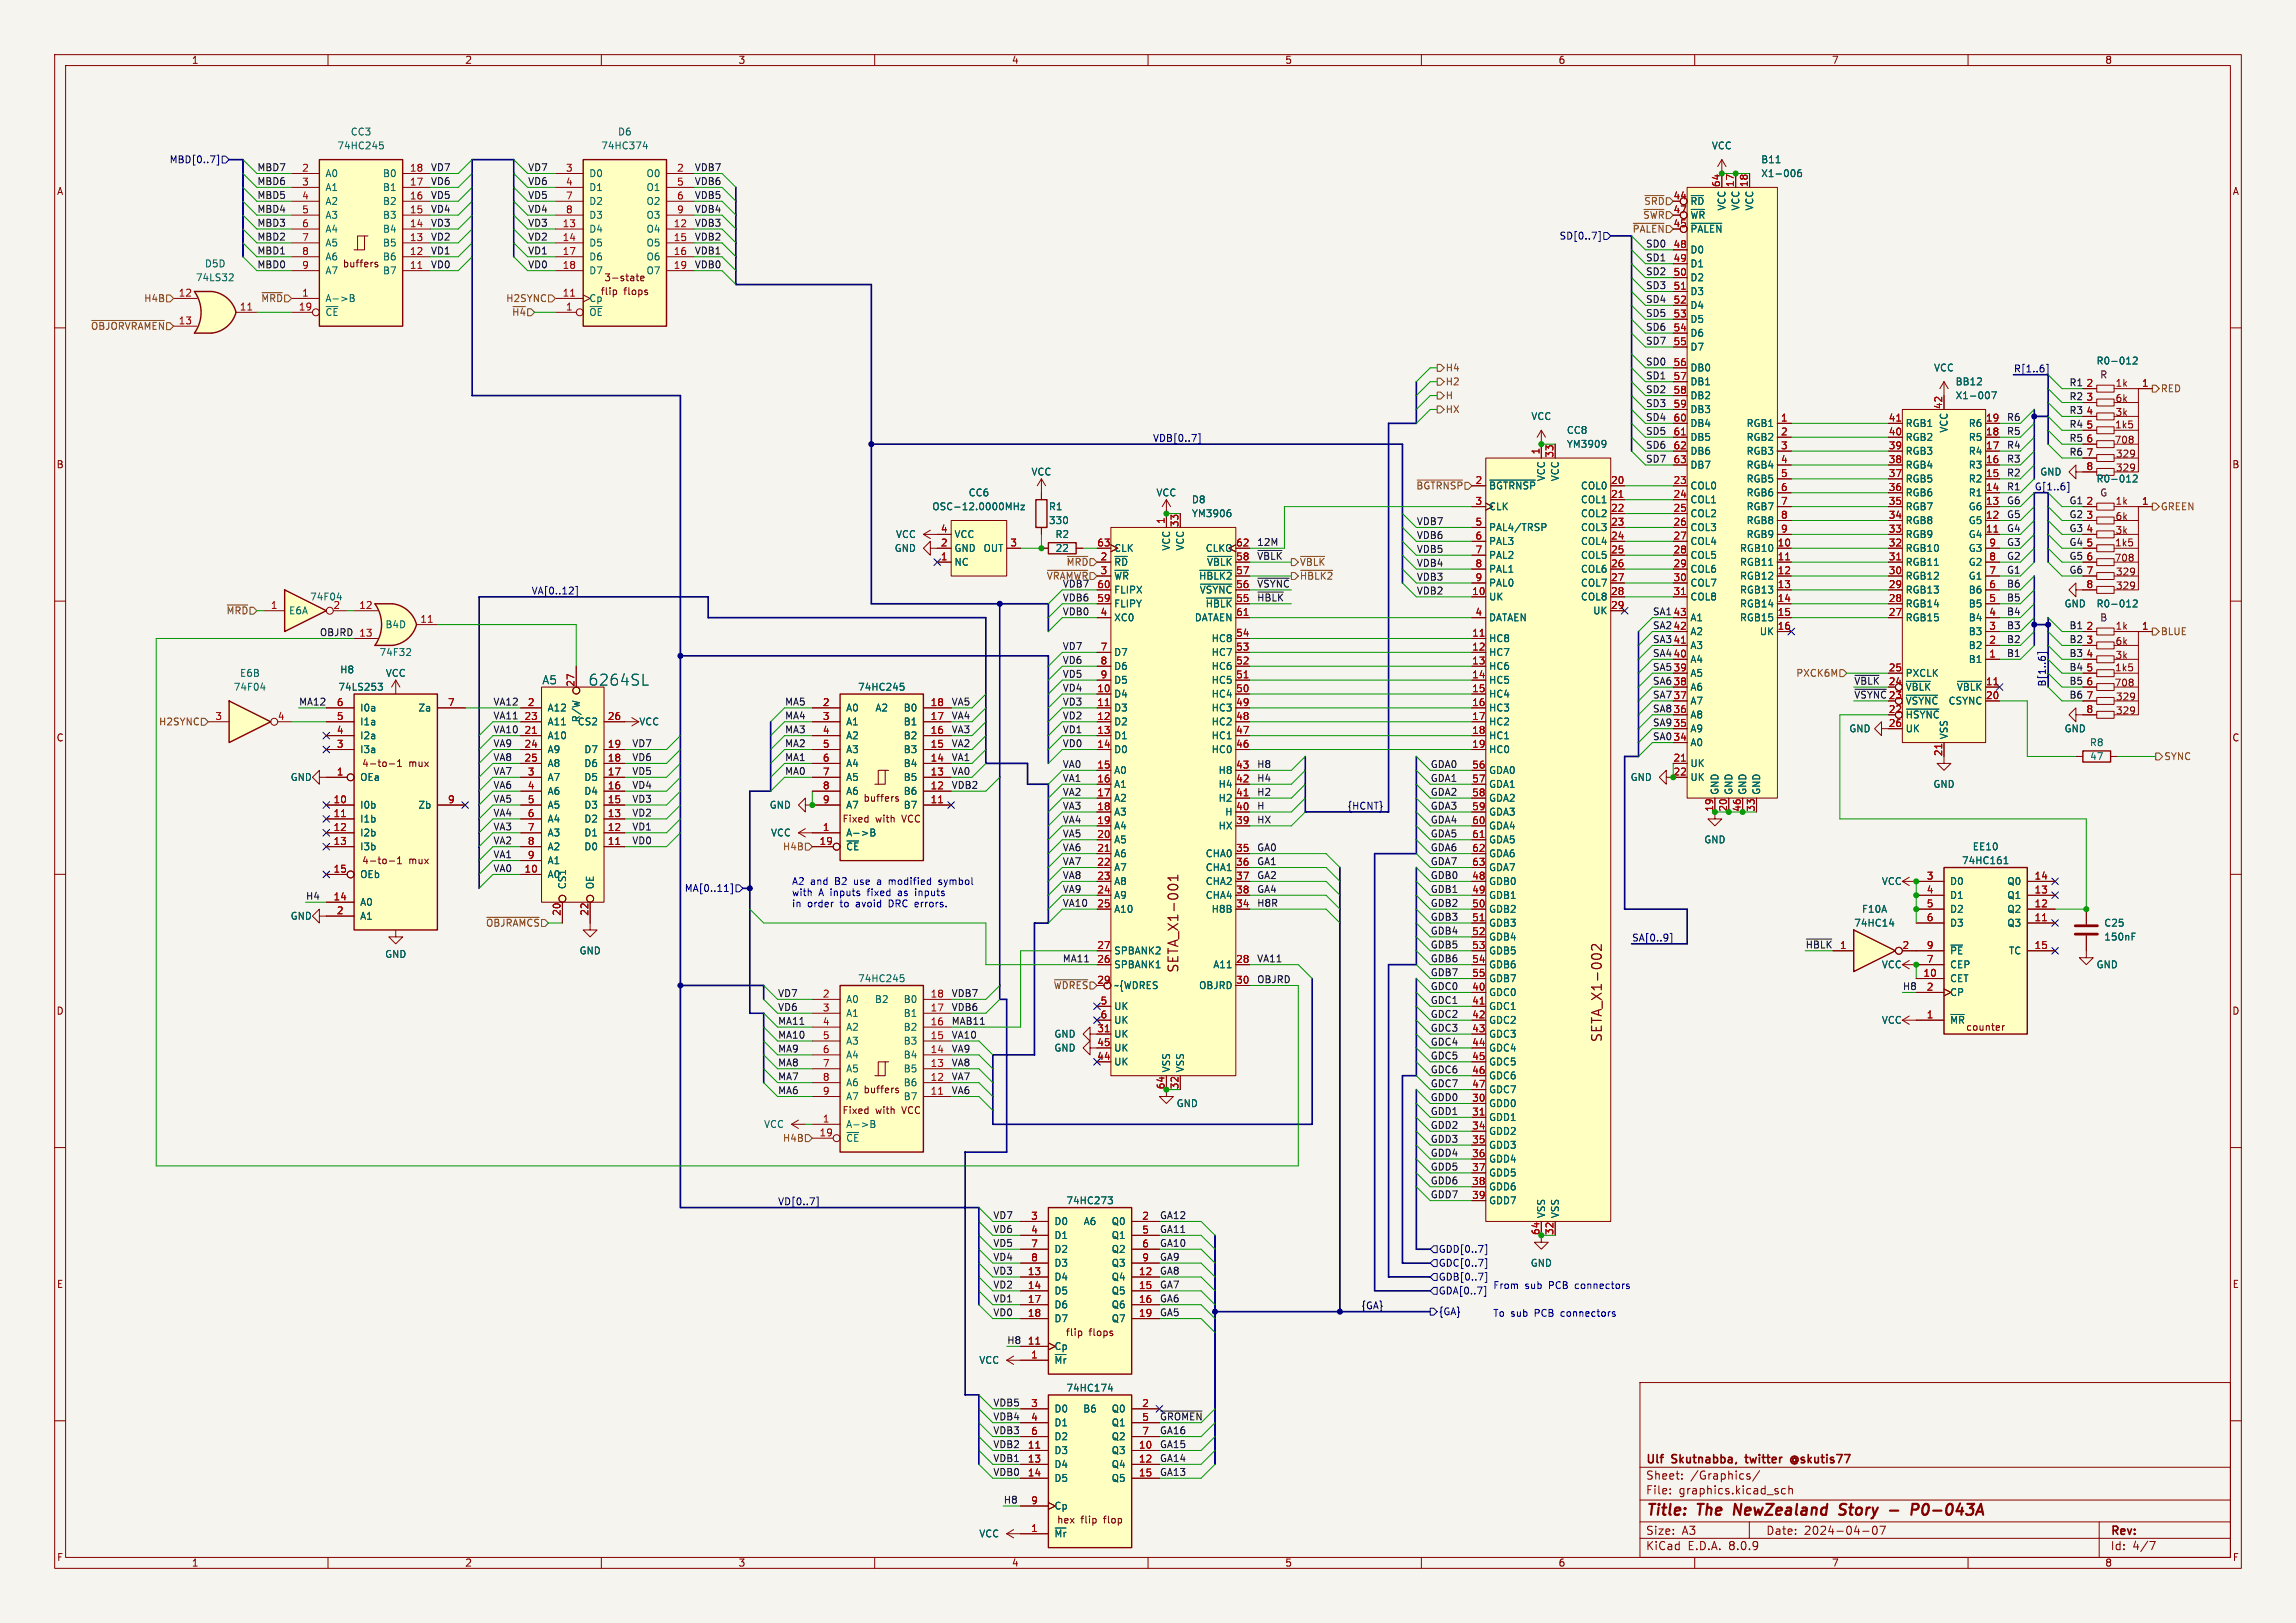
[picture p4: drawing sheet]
<svg xmlns="http://www.w3.org/2000/svg" width="420mm" height="297mm" viewBox="0 0 420 297" stroke-linecap="round" stroke-linejoin="round" font-family="sans-serif">
<defs><g id="words">
<text font-size="2.8" fill="#006464" x="107.6" y="125.7">6264SL</text>
<g font-size="2.8" fill="#840000">
<text x="301" y="277.9">Title:</text>
<text x="310.6" y="277.9">The</text>
<text x="318" y="277.9">NewZealand</text>
<text x="338.2" y="277.9">Story</text>
<text x="352.9" y="277.9">P0-043A</text>
</g>
<g font-size="2.5" fill="#840000">
<text x="215.9" y="178.2" transform="rotate(-90 215.9 178.2)">SETA_X1-001</text>
<text x="293.3" y="190.9" transform="rotate(-90 293.3 190.9)">SETA_X1-002</text>
</g>
<text font-size="2.1" fill="#006464" x="99.1" y="125.4">A5</text>
<g font-size="2.1" fill="#840000">
<text x="301" y="268.2">Ulf</text>
<text x="305.9" y="268.2">Skutnabba,</text>
<text x="320" y="268.2">twitter</text>
<text x="328.9" y="268.2">@skutis77</text>
<text x="301" y="273.7">File:</text>
<text x="301" y="271">Sheet:</text>
<text x="307.1" y="273.7">graphics.kicad_sch</text>
<text x="309.2" y="271">/Graphics/</text>
<text x="301" y="281.1">Size:</text>
<text x="307.6" y="281.1">A3</text>
<text x="323" y="281.1">Date:</text>
<text x="330" y="281.1">2024-04-07</text>
<text x="386" y="281.3">Rev:</text>
<text x="301" y="283.9">KiCad</text>
<text x="308.7" y="283.9">E.D.A.</text>
<text x="316.3" y="283.9">8.0.9</text>
<text x="386" y="283.9">Id:</text>
<text x="390.1" y="283.9">4/7</text>
</g>
<g font-size="1.8" fill="#840000">
<text x="35" y="11.9">1</text>
<text x="85" y="11.9">2</text>
<text x="135" y="11.9">3</text>
<text x="185" y="11.9">4</text>
<text x="235" y="11.9">5</text>
<text x="285" y="11.9">6</text>
<text x="335" y="11.9">7</text>
<text x="385" y="11.9">8</text>
<text x="10.3" y="35.9">A</text>
<text x="408.3" y="35.9">A</text>
<text x="62.6" y="49.1">buffers</text>
<text x="110.4" y="51.7">3-state</text>
<text x="109.8" y="54.2">flip</text>
<text x="114.1" y="54.2">flops</text>
<text x="386.9" y="71">1k</text>
<text x="386.9" y="76.3">3k</text>
<text x="386.9" y="73.8">6k</text>
<text x="386.7" y="81.4">708</text>
<text x="386.8" y="78.6">1k5</text>
<text x="386.9" y="83.9">329</text>
<text x="10.3" y="85.9">B</text>
<text x="408.2" y="85.9">B</text>
<text x="386.9" y="92.6">1k</text>
<text x="386.9" y="95.4">6k</text>
<text x="386.8" y="100.2">1k5</text>
<text x="386.9" y="97.9">3k</text>
<text x="386.7" y="103">708</text>
<text x="386.9" y="105.5">329</text>
<text x="386.9" y="108.1">329</text>
<text x="386.9" y="115.4">1k</text>
<text x="386.9" y="118.2">6k</text>
<text x="386.7" y="125.8">708</text>
<text x="386.8" y="123">1k5</text>
<text x="386.9" y="120.8">3k</text>
<text x="386.9" y="130.9">329</text>
<text x="386.9" y="128.4">329</text>
<text x="10.3" y="135.9">C</text>
<text x="408.2" y="135.9">C</text>
<text x="66.1" y="140.6">4-to-1</text>
<text x="74.8" y="140.6">mux</text>
<text x="157.9" y="146.9">buffers</text>
<text x="154" y="150.7">Fixed</text>
<text x="160.2" y="150.7">with</text>
<text x="165.2" y="150.7">VCC</text>
<text x="66.1" y="158.4">4-to-1</text>
<text x="74.8" y="158.4">mux</text>
<text x="10.3" y="185.9">D</text>
<text x="408.2" y="185.9">D</text>
<text x="359.5" y="188.8">counter</text>
<text x="157.9" y="200.3">buffers</text>
<text x="154" y="204.1">Fixed</text>
<text x="160.2" y="204.1">with</text>
<text x="165.2" y="204.1">VCC</text>
<text x="10.3" y="235.9">E</text>
<text x="408.3" y="235.9">E</text>
<text x="194.9" y="244.7">flip</text>
<text x="199.2" y="244.7">flops</text>
<text x="197.7" y="279">flip</text>
<text x="202.1" y="279">flop</text>
<text x="10.3" y="285.9">F</text>
<text x="35" y="286.9">1</text>
<text x="85" y="286.9">2</text>
<text x="135" y="286.9">3</text>
<text x="185" y="286.9">4</text>
<text x="235" y="286.9">5</text>
<text x="285" y="286.9">6</text>
<text x="335" y="286.9">7</text>
<text x="385" y="286.9">8</text>
<text x="408.3" y="285.9">F</text>
</g>
<g font-size="1.8" fill="#006464">
<text x="61.6" y="27.5">74HC245</text>
<text x="64.1" y="25">CC3</text>
<text x="109.9" y="27.5">74HC374</text>
<text x="113" y="25">D6</text>
<text x="313" y="27.5">VCC</text>
<text x="59.4" y="32.6">A0</text>
<text x="59.4" y="35.2">A1</text>
<text x="70" y="35.2">B1</text>
<text x="70" y="32.6">B0</text>
<text x="107.7" y="32.6">D0</text>
<text x="107.7" y="35.2">D1</text>
<text x="118.2" y="32.6">O0</text>
<text x="118.2" y="35.2">O1</text>
<text x="322.1" y="32.6">X1-006</text>
<text x="322.1" y="30.1">B11</text>
<text x="59.4" y="37.7">A2</text>
<text x="59.4" y="40.2">A3</text>
<text x="70" y="40.2">B3</text>
<text x="70" y="37.7">B2</text>
<text x="107.7" y="37.7">D2</text>
<text x="107.7" y="40.2">D3</text>
<text x="118.2" y="37.7">O2</text>
<text x="118.2" y="40.2">O3</text>
<text x="309.1" y="37.7">~{RD}</text>
<text x="309.1" y="40.2">~{WR}</text>
<text x="315.8" y="38.6" transform="rotate(-90 315.8 38.6)">VCC</text>
<text x="318.4" y="38.6" transform="rotate(-90 318.4 38.6)">VCC</text>
<text x="320.9" y="38.6" transform="rotate(-90 320.9 38.6)">VCC</text>
<text x="59.4" y="42.8">A4</text>
<text x="59.4" y="45.3">A5</text>
<text x="59.4" y="47.9">A6</text>
<text x="70" y="47.9">B6</text>
<text x="70" y="45.3">B5</text>
<text x="70" y="42.8">B4</text>
<text x="107.7" y="42.8">D4</text>
<text x="107.7" y="45.3">D5</text>
<text x="107.7" y="47.9">D6</text>
<text x="118.2" y="42.8">O4</text>
<text x="118.2" y="45.3">O5</text>
<text x="118.2" y="47.9">O6</text>
<text x="309.1" y="42.8">~{PALEN}</text>
<text x="309.1" y="46.6">D0</text>
<text x="35.7" y="51.7">74LS32</text>
<text x="37.4" y="49.1">D5D</text>
<text x="59.4" y="50.4">A7</text>
<text x="70" y="50.4">B7</text>
<text x="107.7" y="50.4">D7</text>
<text x="118.2" y="50.4">O7</text>
<text x="309.1" y="49.1">D1</text>
<text x="309.1" y="51.7">D2</text>
<text x="59.4" y="55.5">A-&gt;B</text>
<text x="59.4" y="58">~{CE}</text>
<text x="107.7" y="58">~{OE}</text>
<text x="107.7" y="55.5">Cp</text>
<text x="309.1" y="54.2">D3</text>
<text x="309.1" y="56.7">D4</text>
<text x="309.1" y="59.3">D5</text>
<text x="309.1" y="61.8">D6</text>
<text x="309.1" y="64.4">D7</text>
<text x="309.1" y="68.2">DB0</text>
<text x="309.1" y="70.7">DB1</text>
<text x="353.7" y="68.2">VCC</text>
<text x="357.6" y="70.7">BB12</text>
<text x="383.4" y="66.9">R0-012</text>
<text x="280" y="77.1">VCC</text>
<text x="309.1" y="73.3">DB2</text>
<text x="309.1" y="75.8">DB3</text>
<text x="357.6" y="73.3">X1-007</text>
<text x="286.5" y="79.6">CC8</text>
<text x="286.5" y="82.1">YM3909</text>
<text x="309.1" y="78.3">DB4</text>
<text x="309.1" y="80.9">DB5</text>
<text x="309.1" y="83.4">DB6</text>
<text x="319.4" y="78.3">RGB1</text>
<text x="319.4" y="80.9">RGB2</text>
<text x="319.4" y="83.4">RGB3</text>
<text x="348.5" y="83.4">RGB3</text>
<text x="348.5" y="80.9">RGB2</text>
<text x="348.5" y="78.3">RGB1</text>
<text x="356.5" y="79.3" transform="rotate(-90 356.5 79.3)">VCC</text>
<text x="360" y="83.4">R4</text>
<text x="360" y="80.9">R5</text>
<text x="360" y="78.3">R6</text>
<text x="188.6" y="87.2">VCC</text>
<text x="272.3" y="89.8">~{BGTRNSP}</text>
<text x="282.8" y="88.2" transform="rotate(-90 282.8 88.2)">VCC</text>
<text x="285.3" y="88.2" transform="rotate(-90 285.3 88.2)">VCC</text>
<text x="289.1" y="89.8">COL0</text>
<text x="309.1" y="89.8">COL0</text>
<text x="309.1" y="86">DB7</text>
<text x="319.4" y="86">RGB4</text>
<text x="319.4" y="88.5">RGB5</text>
<text x="348.5" y="88.5">RGB5</text>
<text x="348.5" y="86">RGB4</text>
<text x="360" y="88.5">R2</text>
<text x="360" y="86">R3</text>
<text x="373.1" y="87.2">GND</text>
<text x="383.4" y="88.5">R0-012</text>
<text x="386.9" y="86.5">329</text>
<text x="170.4" y="93.6">OSC-12.0000MHz</text>
<text x="177.1" y="91">CC6</text>
<text x="191.8" y="93.6">R1</text>
<text x="211.4" y="91">VCC</text>
<text x="217.9" y="92.3">D8</text>
<text x="217.9" y="94.8">YM3906</text>
<text x="272.3" y="93.6">CLK</text>
<text x="289.1" y="92.3">COL1</text>
<text x="289.1" y="94.8">COL2</text>
<text x="309.1" y="92.3">COL1</text>
<text x="309.1" y="94.8">COL2</text>
<text x="319.4" y="91">RGB6</text>
<text x="319.4" y="93.6">RGB7</text>
<text x="348.5" y="93.6">RGB7</text>
<text x="348.5" y="91">RGB6</text>
<text x="360" y="93.6">G6</text>
<text x="360" y="91">R1</text>
<text x="163.6" y="101.2">GND</text>
<text x="163.8" y="98.7">VCC</text>
<text x="174.5" y="101.2">GND</text>
<text x="174.5" y="98.7">VCC</text>
<text x="179.8" y="101.2">OUT</text>
<text x="191.8" y="96.1">330</text>
<text x="193" y="98.7">R2</text>
<text x="193" y="101.2">22</text>
<text x="203.7" y="101.2">CLK</text>
<text x="214.2" y="100.9" transform="rotate(-90 214.2 100.9)">VCC</text>
<text x="216.8" y="100.9" transform="rotate(-90 216.8 100.9)">VCC</text>
<text x="220.5" y="101.2">CLKO</text>
<text x="272.3" y="97.4">PAL4/TRSP</text>
<text x="272.3" y="99.9">PAL3</text>
<text x="289.1" y="97.4">COL3</text>
<text x="289.1" y="99.9">COL4</text>
<text x="309.1" y="97.4">COL3</text>
<text x="309.1" y="99.9">COL4</text>
<text x="318.2" y="101.2">RGB10</text>
<text x="319.4" y="96.1">RGB8</text>
<text x="319.4" y="98.7">RGB9</text>
<text x="348.5" y="101.2">RGB10</text>
<text x="348.5" y="98.7">RGB9</text>
<text x="348.5" y="96.1">RGB8</text>
<text x="360" y="98.7">G4</text>
<text x="360" y="96.1">G5</text>
<text x="360" y="101.2">G3</text>
<text x="174.5" y="103.7">NC</text>
<text x="203.7" y="103.7">~{RD}</text>
<text x="203.7" y="106.3">~{WR}</text>
<text x="219.2" y="106.3">~{HBLK2}</text>
<text x="220.7" y="103.7">~{VBLK}</text>
<text x="272.3" y="102.5">PAL2</text>
<text x="272.3" y="105">PAL1</text>
<text x="272.3" y="107.5">PAL0</text>
<text x="289.1" y="102.5">COL5</text>
<text x="289.1" y="105">COL6</text>
<text x="289.1" y="107.5">COL7</text>
<text x="309.1" y="102.5">COL5</text>
<text x="309.1" y="105">COL6</text>
<text x="309.1" y="107.5">COL7</text>
<text x="318.2" y="103.7">RGB11</text>
<text x="318.2" y="106.3">RGB12</text>
<text x="348.5" y="106.3">RGB12</text>
<text x="348.5" y="103.7">RGB11</text>
<text x="360" y="106.3">G1</text>
<text x="360" y="103.7">G2</text>
<text x="52.8" y="112.6">E6A</text>
<text x="56.6" y="110.1">74F04</text>
<text x="60.9" y="111.5">2</text>
<text x="203.7" y="113.9">XC0</text>
<text x="203.7" y="111.4">FLIPY</text>
<text x="203.7" y="108.8">FLIPX</text>
<text x="218.5" y="113.9">DATAEN</text>
<text x="219.4" y="108.8">~{VSYNC}</text>
<text x="220.5" y="111.4">~{HBLK}</text>
<text x="272.3" y="110.1">UK</text>
<text x="272.3" y="113.9">DATAEN</text>
<text x="289.1" y="110.1">COL8</text>
<text x="291.3" y="112.6">UK</text>
<text x="309.1" y="110.1">COL8</text>
<text x="309.1" y="113.9">A1</text>
<text x="318.2" y="108.8">RGB13</text>
<text x="318.2" y="111.4">RGB14</text>
<text x="318.2" y="113.9">RGB15</text>
<text x="348.5" y="113.9">RGB15</text>
<text x="348.5" y="111.4">RGB14</text>
<text x="348.5" y="108.8">RGB13</text>
<text x="360" y="113.9">B4</text>
<text x="360" y="111.4">B5</text>
<text x="360" y="108.8">B6</text>
<text x="377.6" y="111.4">GND</text>
<text x="383.4" y="111.4">R0-012</text>
<text x="70.4" y="115.2">B4D</text>
<text x="221.5" y="117.7">HC8</text>
<text x="272.3" y="117.7">HC8</text>
<text x="309.1" y="119">A3</text>
<text x="309.1" y="116.4">A2</text>
<text x="321.8" y="116.4">UK</text>
<text x="360" y="119">B2</text>
<text x="360" y="116.4">B3</text>
<text x="43.8" y="124.1">E6B</text>
<text x="62.1" y="123.4">H8</text>
<text x="69.3" y="120.2">74F32</text>
<text x="70.5" y="124.1">VCC</text>
<text x="203.7" y="120.2">D7</text>
<text x="203.7" y="122.8">D6</text>
<text x="203.7" y="125.3">D5</text>
<text x="221.5" y="125.3">HC5</text>
<text x="221.5" y="122.8">HC6</text>
<text x="221.5" y="120.2">HC7</text>
<text x="272.3" y="120.2">HC7</text>
<text x="272.3" y="122.8">HC6</text>
<text x="272.3" y="125.3">HC5</text>
<text x="309.1" y="124.1">A5</text>
<text x="309.1" y="121.5">A4</text>
<text x="348.5" y="124.1">PXCLK</text>
<text x="360" y="121.5">B1</text>
<text x="42.7" y="126.6">74F04</text>
<text x="61.8" y="126.6">74LS253</text>
<text x="65.8" y="130.4">I0a</text>
<text x="76.4" y="130.4">Za</text>
<text x="100.1" y="130.4">A12</text>
<text x="154.7" y="130.4">A0</text>
<text x="156.9" y="126.6">74HC245</text>
<text x="160" y="130.4">A2</text>
<text x="165.2" y="130.4">B0</text>
<text x="203.7" y="127.9">D4</text>
<text x="203.7" y="130.4">D3</text>
<text x="221.5" y="130.4">HC3</text>
<text x="221.5" y="127.9">HC4</text>
<text x="272.3" y="127.9">HC4</text>
<text x="272.3" y="130.4">HC3</text>
<text x="309.1" y="131.7">A8</text>
<text x="309.1" y="129.1">A7</text>
<text x="309.1" y="126.6">A6</text>
<text x="348.5" y="131.7">~{HSYNC}</text>
<text x="348.5" y="129.1">~{VSYNC}CSYNC</text>
<text x="348.5" y="126.6">~{VBLK}</text>
<text x="357.9" y="126.6">~{VBLK}</text>
<text x="65.8" y="135.5">I2a</text>
<text x="65.8" y="132.9">I1a</text>
<text x="100.1" y="135.5">A10</text>
<text x="100.1" y="132.9">A11</text>
<text x="105.6" y="132.9">CS2</text>
<text x="106.3" y="132.3" transform="rotate(-90 106.3 132.3)">R/W</text>
<text x="116.8" y="132.9">VCC</text>
<text x="154.7" y="132.9">A1</text>
<text x="154.7" y="135.5">A2</text>
<text x="165.2" y="135.5">B2</text>
<text x="165.2" y="132.9">B1</text>
<text x="203.7" y="132.9">D2</text>
<text x="203.7" y="135.5">D1</text>
<text x="221.5" y="135.5">HC1</text>
<text x="221.5" y="132.9">HC2</text>
<text x="272.3" y="132.9">HC2</text>
<text x="272.3" y="135.5">HC1</text>
<text x="309.1" y="136.8">A0</text>
<text x="309.1" y="134.2">A9</text>
<text x="338.2" y="134.2">GND</text>
<text x="348.5" y="134.2">UK</text>
<text x="356.5" y="135.4" transform="rotate(-90 356.5 135.4)">VSS</text>
<text x="377.6" y="134.2">GND</text>
<text x="382.2" y="136.8">R8</text>
<text x="53.1" y="143.1">GND</text>
<text x="65.8" y="143.1">OEa</text>
<text x="65.8" y="138">I3a</text>
<text x="100.1" y="138">A9</text>
<text x="100.1" y="140.6">A8</text>
<text x="100.1" y="143.1">A7</text>
<text x="106.8" y="143.1">D5</text>
<text x="106.8" y="140.6">D6</text>
<text x="106.8" y="138">D7</text>
<text x="154.7" y="138">A3</text>
<text x="154.7" y="140.6">A4</text>
<text x="154.7" y="143.1">A5</text>
<text x="165.2" y="143.1">B5</text>
<text x="165.2" y="140.6">B4</text>
<text x="165.2" y="138">B3</text>
<text x="203.7" y="138">D0</text>
<text x="203.7" y="141.8">A0</text>
<text x="221.5" y="138">HC0</text>
<text x="222.8" y="141.8">H8</text>
<text x="272.3" y="138">HC0</text>
<text x="272.3" y="141.8">GDA0</text>
<text x="298.2" y="143.1">GND</text>
<text x="309.1" y="140.6">UK</text>
<text x="309.1" y="143.1">UK</text>
<text x="382.2" y="139.3">47</text>
<text x="65.8" y="148.2">I0b</text>
<text x="76.4" y="148.2">Zb</text>
<text x="100.1" y="145.6">A6</text>
<text x="100.1" y="148.2">A5</text>
<text x="106.8" y="148.2">D3</text>
<text x="106.8" y="145.6">D4</text>
<text x="140.7" y="148.2">GND</text>
<text x="154.7" y="145.6">A6</text>
<text x="154.7" y="148.2">A7</text>
<text x="165.2" y="148.2">B7</text>
<text x="165.2" y="145.6">B6</text>
<text x="203.7" y="144.4">A1</text>
<text x="203.7" y="146.9">A2</text>
<text x="203.7" y="149.5">A3</text>
<text x="222.8" y="146.9">H2</text>
<text x="222.8" y="144.4">H4</text>
<text x="224" y="149.5">H</text>
<text x="272.3" y="144.4">GDA1</text>
<text x="272.3" y="146.9">GDA2</text>
<text x="272.3" y="149.5">GDA3</text>
<text x="314.6" y="145.5" transform="rotate(-90 314.6 145.5)">GND</text>
<text x="317.1" y="145.5" transform="rotate(-90 317.1 145.5)">GND</text>
<text x="319.6" y="145.5" transform="rotate(-90 319.6 145.5)">GND</text>
<text x="322.2" y="145.5" transform="rotate(-90 322.2 145.5)">GND</text>
<text x="353.6" y="144.4">GND</text>
<text x="65.8" y="150.7">I1b</text>
<text x="65.8" y="153.3">I2b</text>
<text x="65.8" y="155.8">I3b</text>
<text x="100.1" y="150.7">A4</text>
<text x="100.1" y="153.3">A3</text>
<text x="100.1" y="155.8">A2</text>
<text x="106.8" y="155.8">D0</text>
<text x="106.8" y="153.3">D1</text>
<text x="106.8" y="150.7">D2</text>
<text x="140.9" y="153.3">VCC</text>
<text x="154.7" y="153.3">A-&gt;B</text>
<text x="154.7" y="155.8">~{CE}</text>
<text x="203.7" y="152">A4</text>
<text x="203.7" y="154.5">A5</text>
<text x="222.8" y="152">HX</text>
<text x="272.3" y="152">GDA4</text>
<text x="272.3" y="154.5">GDA5</text>
<text x="311.7" y="154.5">GND</text>
<text x="360.8" y="155.8">EE10</text>
<text x="65.8" y="160.9">OEb</text>
<text x="100.1" y="160.9">A0</text>
<text x="100.1" y="158.3">A1</text>
<text x="203.7" y="157.1">A6</text>
<text x="203.7" y="159.6">A7</text>
<text x="220.5" y="157.1">CHA0</text>
<text x="220.5" y="159.6">CHA1</text>
<text x="272.3" y="157.1">GDA6</text>
<text x="272.3" y="159.6">GDA7</text>
<text x="358.8" y="158.3">74HC161</text>
<text x="65.8" y="166">A0</text>
<text x="103.7" y="162.8" transform="rotate(-90 103.7 162.8)">CS1</text>
<text x="108.8" y="162.8" transform="rotate(-90 108.8 162.8)">OE</text>
<text x="203.7" y="162.2">A8</text>
<text x="203.7" y="164.7">A9</text>
<text x="203.7" y="167.2">A10</text>
<text x="220.5" y="162.2">CHA2</text>
<text x="220.5" y="164.7">CHA4</text>
<text x="221.5" y="167.2">H8B</text>
<text x="272.3" y="162.2">GDB0</text>
<text x="272.3" y="164.7">GDB1</text>
<text x="272.3" y="167.2">GDB2</text>
<text x="340.5" y="167.2">F10A</text>
<text x="344.1" y="162.2">VCC</text>
<text x="356.6" y="162.2">D0</text>
<text x="356.6" y="164.7">D1</text>
<text x="356.6" y="167.2">D2</text>
<text x="367.1" y="167.2">Q2</text>
<text x="367.1" y="164.7">Q1</text>
<text x="367.1" y="162.2">Q0</text>
<text x="53.1" y="168.5">GND</text>
<text x="65.8" y="168.5">A1</text>
<text x="272.3" y="169.8">GDB3</text>
<text x="272.3" y="172.3">GDB4</text>
<text x="339.1" y="169.8">74HC14</text>
<text x="356.6" y="169.8">D3</text>
<text x="367.1" y="169.8">Q3</text>
<text x="384.8" y="172.3">150nF</text>
<text x="384.8" y="169.8">C25</text>
<text x="70.4" y="175.5">GND</text>
<text x="105.9" y="174.9">GND</text>
<text x="156.9" y="179.9">74HC245</text>
<text x="203.7" y="177.4">SPBANK1</text>
<text x="203.7" y="174.9">SPBANK2</text>
<text x="221.8" y="177.4">A11</text>
<text x="272.3" y="174.9">GDB5</text>
<text x="272.3" y="177.4">GDB6</text>
<text x="272.3" y="179.9">GDB7</text>
<text x="344.1" y="177.4">VCC</text>
<text x="356.6" y="179.9">CET</text>
<text x="356.6" y="177.4">CEP</text>
<text x="356.6" y="174.9">~{PE}</text>
<text x="367.4" y="174.9">TC</text>
<text x="383.4" y="177.4">GND</text>
<text x="154.7" y="183.7">A0</text>
<text x="159.9" y="183.7">B2</text>
<text x="165.2" y="183.7">B0</text>
<text x="203.7" y="181.2">~{WDRES</text>
<text x="203.7" y="185">UK</text>
<text x="219.2" y="181.2">OBJRD</text>
<text x="272.3" y="182.5">GDC0</text>
<text x="272.3" y="185">GDC1</text>
<text x="356.6" y="182.5">CP</text>
<text x="154.7" y="186.3">A1</text>
<text x="154.7" y="188.8">A2</text>
<text x="154.7" y="191.4">A3</text>
<text x="165.2" y="191.4">B3</text>
<text x="165.2" y="188.8">B2</text>
<text x="165.2" y="186.3">B1</text>
<text x="192.8" y="190.1">GND</text>
<text x="203.7" y="190.1">UK</text>
<text x="203.7" y="187.6">UK</text>
<text x="272.3" y="187.6">GDC2</text>
<text x="272.3" y="190.1">GDC3</text>
<text x="344.1" y="187.6">VCC</text>
<text x="356.6" y="187.6">~{MR}</text>
<text x="154.7" y="193.9">A4</text>
<text x="154.7" y="196.4">A5</text>
<text x="165.2" y="196.4">B5</text>
<text x="165.2" y="193.9">B4</text>
<text x="192.8" y="192.6">GND</text>
<text x="203.7" y="195.2">UK</text>
<text x="203.7" y="192.6">UK</text>
<text x="214.2" y="196.3" transform="rotate(-90 214.2 196.3)">VSS</text>
<text x="216.8" y="196.3" transform="rotate(-90 216.8 196.3)">VSS</text>
<text x="272.3" y="192.6">GDC4</text>
<text x="272.3" y="195.2">GDC5</text>
<text x="272.3" y="197.7">GDC6</text>
<text x="154.7" y="199">A6</text>
<text x="154.7" y="201.5">A7</text>
<text x="165.2" y="201.5">B7</text>
<text x="165.2" y="199">B6</text>
<text x="215.1" y="202.8">GND</text>
<text x="272.3" y="202.8">GDD0</text>
<text x="272.3" y="200.3">GDC7</text>
<text x="139.7" y="206.6">VCC</text>
<text x="154.7" y="206.6">A-&gt;B</text>
<text x="154.7" y="209.1">~{CE}</text>
<text x="272.3" y="205.3">GDD1</text>
<text x="272.3" y="207.9">GDD2</text>
<text x="272.3" y="210.4">GDD3</text>
<text x="272.3" y="213">GDD4</text>
<text x="272.3" y="215.5">GDD5</text>
<text x="195" y="220.6">74HC273</text>
<text x="272.3" y="218">GDD6</text>
<text x="272.3" y="220.6">GDD7</text>
<text x="192.8" y="224.4">D0</text>
<text x="192.8" y="226.9">D1</text>
<text x="198.1" y="224.4">A6</text>
<text x="203.3" y="224.4">Q0</text>
<text x="203.3" y="226.9">Q1</text>
<text x="282.8" y="223" transform="rotate(-90 282.8 223)">VSS</text>
<text x="285.3" y="223" transform="rotate(-90 285.3 223)">VSS</text>
<text x="192.8" y="229.5">D2</text>
<text x="192.8" y="232">D3</text>
<text x="203.3" y="229.5">Q2</text>
<text x="203.3" y="232">Q3</text>
<text x="279.9" y="232">GND</text>
<text x="192.8" y="234.5">D4</text>
<text x="192.8" y="237.1">D5</text>
<text x="192.8" y="239.6">D6</text>
<text x="203.3" y="234.5">Q4</text>
<text x="203.3" y="237.1">Q5</text>
<text x="203.3" y="239.6">Q6</text>
<text x="192.8" y="242.2">D7</text>
<text x="203.3" y="242.2">Q7</text>
<text x="179" y="249.8">VCC</text>
<text x="192.8" y="249.8">~{Mr}</text>
<text x="192.8" y="247.2">Cp</text>
<text x="195" y="254.9">74HC174</text>
<text x="192.8" y="258.7">D0</text>
<text x="192.8" y="261.2">D1</text>
<text x="192.8" y="263.8">D2</text>
<text x="198" y="258.7">B6</text>
<text x="203.3" y="258.7">Q0</text>
<text x="203.3" y="261.2">Q1</text>
<text x="203.3" y="263.8">Q2</text>
<text x="192.8" y="266.3">D3</text>
<text x="192.8" y="268.8">D4</text>
<text x="203.3" y="266.3">Q3</text>
<text x="203.3" y="268.8">Q4</text>
<text x="192.8" y="271.4">D5</text>
<text x="203.3" y="271.4">Q5</text>
<text x="179" y="281.5">VCC</text>
<text x="192.8" y="281.5">~{Mr}</text>
<text x="192.8" y="276.5">Cp</text>
<text x="193.3" y="279">hex</text>
</g>
<g font-size="1.8" fill="#000084">
<text x="30.9" y="30.1">MBD[0..7]</text>
<text x="285.2" y="44">SD[0..7]</text>
<text x="368.3" y="68.2">R[1..6]</text>
<text x="210.8" y="80.9">VDB[0..7]</text>
<text x="372.1" y="89.8">G[1..6]</text>
<text x="97.2" y="108.9">VA[0..12]</text>
<text x="374.3" y="125.7" transform="rotate(-90 374.3 125.7)">B[1..6]</text>
<text x="246.4" y="148.2">{HCNT}</text>
<text x="125.2" y="163.4">MA[0..11]</text>
<text x="298.4" y="172.4">SA[0..9]</text>
<text x="142.2" y="220.6">VD[0..7]</text>
<text x="263.1" y="229.5">GDD[0..7]</text>
<text x="263.1" y="232">GDC[0..7]</text>
<text x="248.9" y="239.7">{GA}</text>
<text x="263.1" y="237.1">GDA[0..7]</text>
<text x="263.1" y="234.5">GDB[0..7]</text>
<text x="263.1" y="240.9">{GA}</text>
</g>
<g font-size="1.8" fill="#0f0f0f">
<text x="47" y="33.9">MBD6</text>
<text x="47" y="31.4">MBD7</text>
<text x="78.7" y="31.4">VD7</text>
<text x="78.7" y="33.9">VD6</text>
<text x="96.5" y="33.9">VD6</text>
<text x="96.5" y="31.4">VD7</text>
<text x="127" y="33.9">VDB6</text>
<text x="127" y="31.4">VDB7</text>
<text x="47" y="36.5">MBD5</text>
<text x="47" y="39">MBD4</text>
<text x="47" y="41.6">MBD3</text>
<text x="78.7" y="39">VD4</text>
<text x="78.7" y="41.6">VD3</text>
<text x="78.7" y="36.5">VD5</text>
<text x="96.5" y="39">VD4</text>
<text x="96.5" y="41.6">VD3</text>
<text x="96.5" y="36.5">VD5</text>
<text x="127" y="36.5">VDB5</text>
<text x="127" y="39">VDB4</text>
<text x="127" y="41.6">VDB3</text>
<text x="47" y="46.6">MBD1</text>
<text x="47" y="44.1">MBD2</text>
<text x="78.7" y="44.1">VD2</text>
<text x="78.7" y="46.6">VD1</text>
<text x="96.5" y="46.6">VD1</text>
<text x="96.5" y="44.1">VD2</text>
<text x="127" y="44.1">VDB2</text>
<text x="127" y="46.6">VDB1</text>
<text x="301" y="45.4">SD0</text>
<text x="301" y="47.9">SD1</text>
<text x="47" y="49.2">MBD0</text>
<text x="78.7" y="49.2">VD0</text>
<text x="96.5" y="49.2">VD0</text>
<text x="127" y="49.2">VDB0</text>
<text x="301" y="50.5">SD2</text>
<text x="301" y="53">SD3</text>
<text x="301" y="55.5">SD4</text>
<text x="301" y="58.1">SD5</text>
<text x="301" y="63.2">SD7</text>
<text x="301" y="60.6">SD6</text>
<text x="301" y="67">SD0</text>
<text x="301" y="69.5">SD1</text>
<text x="378.5" y="70.8">R1</text>
<text x="301" y="72">SD2</text>
<text x="301" y="77.1">SD4</text>
<text x="301" y="74.6">SD3</text>
<text x="367" y="77.1">R6</text>
<text x="378.5" y="73.3">R2</text>
<text x="378.5" y="75.9">R3</text>
<text x="301" y="79.7">SD5</text>
<text x="301" y="82.2">SD6</text>
<text x="367" y="82.2">R4</text>
<text x="367" y="79.7">R5</text>
<text x="378.5" y="80.9">R5</text>
<text x="378.5" y="83.5">R6</text>
<text x="378.5" y="78.4">R4</text>
<text x="301" y="84.7">SD7</text>
<text x="367" y="89.8">R1</text>
<text x="367" y="84.7">R3</text>
<text x="367" y="87.3">R2</text>
<text x="367" y="92.4">G6</text>
<text x="367" y="94.9">G5</text>
<text x="378.5" y="94.9">G2</text>
<text x="378.5" y="92.4">G1</text>
<text x="229.9" y="100">12M</text>
<text x="259.1" y="101.3">VDB5</text>
<text x="259.1" y="98.7">VDB6</text>
<text x="259.1" y="96.2">VDB7</text>
<text x="367" y="100">G3</text>
<text x="367" y="97.4">G4</text>
<text x="378.5" y="100">G4</text>
<text x="378.5" y="97.4">G3</text>
<text x="194.3" y="107.6">VDB7</text>
<text x="229.9" y="102.5">~{VBLK}</text>
<text x="229.9" y="107.6">~{VSYNC}</text>
<text x="259.1" y="106.3">VDB3</text>
<text x="259.1" y="103.8">VDB4</text>
<text x="367" y="102.5">G2</text>
<text x="367" y="105.1">G1</text>
<text x="367" y="107.6">B6</text>
<text x="378.5" y="105.1">G6</text>
<text x="378.5" y="102.5">G5</text>
<text x="194.3" y="110.1">VDB6</text>
<text x="194.3" y="112.7">VDB0</text>
<text x="229.9" y="110.1">~{HBLK}</text>
<text x="259.1" y="108.9">VDB2</text>
<text x="302.3" y="112.7">SA1</text>
<text x="367" y="110.1">B5</text>
<text x="367" y="112.7">B4</text>
<text x="58.4" y="116.5">OBJRD 13</text>
<text x="194.3" y="119">VD7</text>
<text x="302.3" y="115.2">SA2</text>
<text x="302.3" y="117.8">SA3</text>
<text x="367" y="115.2">B3</text>
<text x="367" y="117.8">B2</text>
<text x="378.5" y="117.8">B2</text>
<text x="378.5" y="115.2">B1</text>
<text x="194.3" y="121.6">VD6</text>
<text x="194.3" y="124.1">VD5</text>
<text x="302.3" y="125.4">SA6</text>
<text x="302.3" y="120.3">SA4</text>
<text x="302.3" y="122.8">SA5</text>
<text x="339.1" y="125.4">~{VBLK}24</text>
<text x="367" y="120.3">B1</text>
<text x="378.5" y="125.4">B5</text>
<text x="378.5" y="120.3">B3</text>
<text x="378.5" y="122.8">B4</text>
<text x="54.6" y="129.2">MA12</text>
<text x="90.2" y="129.2">VA12</text>
<text x="90.2" y="131.7">VA11</text>
<text x="143.5" y="129.2">MA5</text>
<text x="143.5" y="131.7">MA4</text>
<text x="174" y="129.2">VA5</text>
<text x="174" y="131.7">VA4</text>
<text x="194.3" y="126.7">VD4</text>
<text x="194.3" y="131.7">VD2</text>
<text x="194.3" y="129.2">VD3</text>
<text x="302.3" y="127.9">SA7</text>
<text x="302.3" y="130.5">SA8</text>
<text x="339.1" y="127.9">~{VSYNC}</text>
<text x="378.5" y="127.9">B6</text>
<text x="90.2" y="134.3">VA10</text>
<text x="90.2" y="136.8">VA9</text>
<text x="115.6" y="136.8">VD7</text>
<text x="143.5" y="136.8">MA2</text>
<text x="143.5" y="134.3">MA3</text>
<text x="174" y="136.8">VA2</text>
<text x="174" y="134.3">VA3</text>
<text x="194.3" y="136.8">VD0</text>
<text x="194.3" y="134.3">VD1</text>
<text x="302.3" y="135.5">SA0</text>
<text x="302.3" y="133">SA9</text>
<text x="90.2" y="141.9">VA7</text>
<text x="90.2" y="139.4">VA8</text>
<text x="115.6" y="141.9">VD5</text>
<text x="115.6" y="139.4">VD6</text>
<text x="143.5" y="141.9">MA0</text>
<text x="143.5" y="139.4">MA1</text>
<text x="174" y="139.4">VA1</text>
<text x="174" y="141.9">VA0</text>
<text x="194.3" y="143.2">VA1</text>
<text x="194.3" y="140.6">VA0</text>
<text x="229.9" y="143.2">H4</text>
<text x="229.9" y="140.6">H8</text>
<text x="261.6" y="143.2">GDA1</text>
<text x="261.6" y="140.6">GDA0</text>
<text x="90.2" y="147">VA5</text>
<text x="90.2" y="144.4">VA6</text>
<text x="90.2" y="149.5">VA4</text>
<text x="115.6" y="147">VD3</text>
<text x="115.6" y="149.5">VD2</text>
<text x="115.6" y="144.4">VD4</text>
<text x="174" y="144.4">VDB2</text>
<text x="194.3" y="148.2">VA3</text>
<text x="194.3" y="145.7">VA2</text>
<text x="229.9" y="148.2">H</text>
<text x="229.9" y="145.7">H2</text>
<text x="261.6" y="145.7">GDA2</text>
<text x="261.6" y="148.2">GDA3</text>
<text x="90.2" y="152.1">VA3</text>
<text x="90.2" y="154.6">VA2</text>
<text x="115.6" y="152.1">VD1</text>
<text x="115.6" y="154.6">VD0</text>
<text x="194.3" y="150.8">VA4</text>
<text x="194.3" y="153.3">VA5</text>
<text x="194.3" y="155.9">VA6</text>
<text x="229.9" y="155.9">GA0</text>
<text x="229.9" y="150.8">HX</text>
<text x="261.6" y="155.9">GDA6</text>
<text x="261.6" y="150.8">GDA4</text>
<text x="261.6" y="153.3">GDA5</text>
<text x="90.2" y="159.7">VA0</text>
<text x="90.2" y="157.1">VA1</text>
<text x="194.3" y="158.4">VA7</text>
<text x="194.3" y="160.9">VA8</text>
<text x="229.9" y="158.4">GA1</text>
<text x="229.9" y="160.9">GA2</text>
<text x="261.6" y="158.4">GDA7</text>
<text x="261.6" y="160.9">GDB0</text>
<text x="55.9" y="164.8">H4</text>
<text x="194.3" y="163.5">VA9</text>
<text x="194.3" y="166">VA10</text>
<text x="229.9" y="163.5">GA4</text>
<text x="229.9" y="166">H8R</text>
<text x="261.6" y="163.5">GDB1</text>
<text x="261.6" y="166">GDB2</text>
<text x="261.6" y="168.6">GDB3</text>
<text x="261.6" y="171.1">GDB4</text>
<text x="261.6" y="173.6">GDB5</text>
<text x="330.2" y="173.6">~{HBLK}1</text>
<text x="194.3" y="176.2">MA11</text>
<text x="229.9" y="176.2">VA11</text>
<text x="229.9" y="180">OBJRD</text>
<text x="261.6" y="176.2">GDB6</text>
<text x="261.6" y="178.7">GDB7</text>
<text x="142.2" y="185.1">VD6</text>
<text x="142.2" y="182.5">VD7</text>
<text x="174" y="182.5">VDB7</text>
<text x="174" y="185.1">VDB6</text>
<text x="261.6" y="181.3">GDC0</text>
<text x="261.6" y="183.8">GDC1</text>
<text x="142.2" y="190.2">MA10</text>
<text x="142.2" y="187.6">MA11</text>
<text x="174" y="190.2">VA10</text>
<text x="174" y="187.6">MAB11</text>
<text x="261.6" y="186.3">GDC2</text>
<text x="261.6" y="188.9">GDC3</text>
<text x="261.6" y="191.4">GDC4</text>
<text x="142.2" y="197.8">MA7</text>
<text x="142.2" y="192.7">MA9</text>
<text x="142.2" y="195.2">MA8</text>
<text x="174" y="192.7">VA9</text>
<text x="174" y="195.2">VA8</text>
<text x="174" y="197.8">VA7</text>
<text x="261.6" y="194">GDC5</text>
<text x="261.6" y="196.5">GDC6</text>
<text x="142.2" y="200.3">MA6</text>
<text x="174" y="200.3">VA6</text>
<text x="261.6" y="201.6">GDD0</text>
<text x="261.6" y="199">GDC7</text>
<text x="261.6" y="206.7">GDD2</text>
<text x="261.6" y="209.2">GDD3</text>
<text x="261.6" y="204.1">GDD1</text>
<text x="261.6" y="211.7">GDD4</text>
<text x="261.6" y="214.3">GDD5</text>
<text x="261.6" y="219.4">GDD7</text>
<text x="261.6" y="216.8">GDD6</text>
<text x="181.6" y="225.7">VD6</text>
<text x="181.6" y="223.2">VD7</text>
<text x="212.1" y="223.2">GA12</text>
<text x="212.1" y="225.7">GA11</text>
<text x="181.6" y="233.3">VD3</text>
<text x="181.6" y="228.3">VD5</text>
<text x="181.6" y="230.8">VD4</text>
<text x="212.1" y="228.3">GA10</text>
<text x="212.1" y="233.3">GA8</text>
<text x="212.1" y="230.8">GA9</text>
<text x="181.6" y="238.4">VD1</text>
<text x="181.6" y="235.9">VD2</text>
<text x="212.1" y="238.4">GA6</text>
<text x="212.1" y="235.9">GA7</text>
<text x="181.6" y="241">VD0</text>
<text x="212.1" y="241">GA5</text>
<text x="181.6" y="257.5">VDB5</text>
<text x="181.6" y="262.5">VDB3</text>
<text x="181.6" y="260">VDB4</text>
<text x="212.1" y="260">~{GROMEN}</text>
<text x="212.1" y="262.5">GA16</text>
<text x="181.6" y="265.1">VDB2</text>
<text x="181.6" y="267.6">VDB1</text>
<text x="212.1" y="265.1">GA15</text>
<text x="212.1" y="267.6">GA14</text>
<text x="181.6" y="270.2">VDB0</text>
<text x="183.5" y="275.2">H8</text>
<text x="212.1" y="270.2">GA13</text>
</g>
<g font-size="1.8" fill="#a90000">
<text x="55.2" y="31.5">2</text>
<text x="55.2" y="34">3</text>
<text x="74.9" y="34">17</text>
<text x="74.9" y="31.5">18</text>
<text x="103.4" y="31.5">3</text>
<text x="103.4" y="34">4</text>
<text x="123.8" y="31.5">2</text>
<text x="123.8" y="34">5</text>
<text x="314.7" y="34.3" transform="rotate(-90 314.7 34.3)">64</text>
<text x="317.2" y="34.3" transform="rotate(-90 317.2 34.3)">17</text>
<text x="319.8" y="34.3" transform="rotate(-90 319.8 34.3)">18</text>
<text x="55.2" y="36.6">4</text>
<text x="55.2" y="39.1">5</text>
<text x="55.2" y="41.7">6</text>
<text x="74.9" y="41.7">14</text>
<text x="74.9" y="39.1">15</text>
<text x="74.9" y="36.6">16</text>
<text x="102.8" y="41.7">13</text>
<text x="103.4" y="36.6">7</text>
<text x="103.4" y="39.1">8</text>
<text x="123.1" y="41.7">12</text>
<text x="123.8" y="36.6">6</text>
<text x="123.8" y="39.1">9</text>
<text x="306" y="36.6">44</text>
<text x="306" y="41.7">45</text>
<text x="306" y="39.1">47</text>
<text x="55.2" y="44.2">7</text>
<text x="55.2" y="46.7">8</text>
<text x="74.9" y="46.7">12</text>
<text x="74.9" y="44.2">13</text>
<text x="102.8" y="44.2">14</text>
<text x="102.8" y="46.7">17</text>
<text x="123.1" y="44.2">15</text>
<text x="123.1" y="46.7">16</text>
<text x="306" y="45.5">48</text>
<text x="55.2" y="49.3">9</text>
<text x="74.9" y="49.3">11</text>
<text x="102.8" y="49.3">18</text>
<text x="123.1" y="49.3">19</text>
<text x="306" y="48">49</text>
<text x="306" y="50.5">50</text>
<text x="306" y="53.1">51</text>
<text x="32.6" y="54.4">12</text>
<text x="32.6" y="59.4">13</text>
<text x="43.8" y="56.9">11</text>
<text x="54.6" y="56.9">19</text>
<text x="55.2" y="54.4">1</text>
<text x="102.8" y="54.4">11</text>
<text x="103.4" y="56.9">1</text>
<text x="306" y="55.6">52</text>
<text x="306" y="58.2">53</text>
<text x="306" y="60.7">54</text>
<text x="306" y="63.2">55</text>
<text x="306" y="67.1">56</text>
<text x="306" y="69.6">57</text>
<text x="381.6" y="70.9">2</text>
<text x="391.7" y="70.9">1</text>
<text x="306" y="72.1">58</text>
<text x="306" y="74.7">59</text>
<text x="306" y="77.2">60</text>
<text x="325.7" y="77.2">1</text>
<text x="345.4" y="77.2">41</text>
<text x="355.3" y="75" transform="rotate(-90 355.3 75)">42</text>
<text x="363.2" y="77.2">19</text>
<text x="381.6" y="73.4">3</text>
<text x="381.6" y="75.9">4</text>
<text x="281.7" y="83.3" transform="rotate(-90 281.7 83.3)">1</text>
<text x="284.2" y="83.9" transform="rotate(-90 284.2 83.9)">33</text>
<text x="306" y="79.8">61</text>
<text x="306" y="82.3">62</text>
<text x="325.7" y="79.8">2</text>
<text x="325.7" y="82.3">3</text>
<text x="345.4" y="82.3">39</text>
<text x="345.4" y="79.8">40</text>
<text x="363.2" y="82.3">17</text>
<text x="363.2" y="79.8">18</text>
<text x="381.6" y="78.5">5</text>
<text x="381.6" y="81">6</text>
<text x="381.6" y="83.6">7</text>
<text x="269.8" y="88.6">2</text>
<text x="294.6" y="88.6">20</text>
<text x="306" y="88.6">23</text>
<text x="306" y="84.8">63</text>
<text x="325.7" y="84.8">4</text>
<text x="325.7" y="87.4">5</text>
<text x="325.7" y="89.9">6</text>
<text x="345.4" y="89.9">36</text>
<text x="345.4" y="87.4">37</text>
<text x="345.4" y="84.8">38</text>
<text x="363.2" y="89.9">14</text>
<text x="363.2" y="87.4">15</text>
<text x="363.2" y="84.8">16</text>
<text x="381.6" y="86.1">8</text>
<text x="213.1" y="96" transform="rotate(-90 213.1 96)">1</text>
<text x="269.8" y="92.5">3</text>
<text x="294.6" y="91.2">21</text>
<text x="294.6" y="93.7">22</text>
<text x="306" y="91.2">24</text>
<text x="306" y="93.7">25</text>
<text x="325.7" y="92.5">7</text>
<text x="325.7" y="95">8</text>
<text x="345.4" y="95">34</text>
<text x="345.4" y="92.5">35</text>
<text x="363.2" y="95">12</text>
<text x="363.2" y="92.5">13</text>
<text x="381.6" y="92.5">2</text>
<text x="381.6" y="95">3</text>
<text x="391.7" y="92.5">1</text>
<text x="172" y="100.1">2</text>
<text x="172" y="97.5">4</text>
<text x="184.7" y="100.1">3</text>
<text x="200.6" y="100.1">63</text>
<text x="215.6" y="96.6" transform="rotate(-90 215.6 96.6)">33</text>
<text x="226" y="100.1">62</text>
<text x="269.8" y="96.3">5</text>
<text x="269.8" y="98.8">6</text>
<text x="269.8" y="101.3">7</text>
<text x="294.6" y="96.3">23</text>
<text x="294.6" y="98.8">24</text>
<text x="294.6" y="101.3">25</text>
<text x="306" y="96.3">26</text>
<text x="306" y="98.8">27</text>
<text x="306" y="101.3">28</text>
<text x="325.1" y="100.1">10</text>
<text x="325.7" y="97.5">9</text>
<text x="345.4" y="100.1">32</text>
<text x="345.4" y="97.5">33</text>
<text x="363.2" y="97.5">11</text>
<text x="363.8" y="100.1">9</text>
<text x="381.6" y="97.5">4</text>
<text x="381.6" y="100.1">5</text>
<text x="172" y="102.6">1</text>
<text x="200.6" y="107.7">60</text>
<text x="201.2" y="102.6">2</text>
<text x="201.2" y="105.2">3</text>
<text x="226" y="107.7">56</text>
<text x="226" y="105.2">57</text>
<text x="226" y="102.6">58</text>
<text x="269.8" y="103.9">8</text>
<text x="269.8" y="106.4">9</text>
<text x="294.6" y="103.9">26</text>
<text x="294.6" y="106.4">27</text>
<text x="306" y="103.9">29</text>
<text x="306" y="106.4">30</text>
<text x="325.1" y="102.6">11</text>
<text x="325.1" y="105.2">12</text>
<text x="325.1" y="107.7">13</text>
<text x="345.4" y="107.7">29</text>
<text x="345.4" y="105.2">30</text>
<text x="345.4" y="102.6">31</text>
<text x="363.8" y="107.7">6</text>
<text x="363.8" y="105.2">7</text>
<text x="363.8" y="102.6">8</text>
<text x="381.6" y="102.6">6</text>
<text x="381.6" y="105.2">7</text>
<text x="381.6" y="107.7">8</text>
<text x="49.5" y="111.5">1</text>
<text x="65.6" y="111.5">12</text>
<text x="200.6" y="110.2">59</text>
<text x="201.2" y="112.8">4</text>
<text x="226" y="110.2">55</text>
<text x="226" y="112.8">61</text>
<text x="269.2" y="109">10</text>
<text x="269.8" y="112.8">4</text>
<text x="294.6" y="109">28</text>
<text x="294.6" y="111.5">29</text>
<text x="306" y="109">31</text>
<text x="306" y="112.8">43</text>
<text x="325.1" y="110.2">14</text>
<text x="325.1" y="112.8">15</text>
<text x="345.4" y="112.8">27</text>
<text x="345.4" y="110.2">28</text>
<text x="363.8" y="112.8">4</text>
<text x="363.8" y="110.2">5</text>
<text x="76.8" y="114">11</text>
<text x="201.2" y="119.1">7</text>
<text x="226" y="119.1">53</text>
<text x="226" y="116.6">54</text>
<text x="269.2" y="116.6">11</text>
<text x="269.2" y="119.1">12</text>
<text x="306" y="117.9">41</text>
<text x="306" y="115.3">42</text>
<text x="325.1" y="115.3">16</text>
<text x="363.8" y="117.9">2</text>
<text x="363.8" y="115.3">3</text>
<text x="381.6" y="115.3">2</text>
<text x="381.6" y="117.9">3</text>
<text x="391.7" y="115.3">1</text>
<text x="105.2" y="125.8" transform="rotate(-90 105.2 125.8)">27</text>
<text x="201.2" y="121.7">8</text>
<text x="201.2" y="124.2">9</text>
<text x="226" y="124.2">51</text>
<text x="226" y="121.7">52</text>
<text x="269.2" y="121.7">13</text>
<text x="269.2" y="124.2">14</text>
<text x="306" y="125.5">38</text>
<text x="306" y="122.9">39</text>
<text x="306" y="120.4">40</text>
<text x="345.4" y="122.9">25</text>
<text x="345.4" y="125.5">24</text>
<text x="363.2" y="125.5">11</text>
<text x="363.8" y="120.4">1</text>
<text x="381.6" y="120.4">4</text>
<text x="381.6" y="122.9">5</text>
<text x="381.6" y="125.5">6</text>
<text x="39.3" y="131.8">3</text>
<text x="50.7" y="131.8">4</text>
<text x="61.5" y="131.8">5</text>
<text x="61.5" y="129.3">6</text>
<text x="81.8" y="129.3">7</text>
<text x="95.8" y="131.8">23</text>
<text x="96.4" y="129.3">2</text>
<text x="111.1" y="131.8">26</text>
<text x="150.4" y="129.3">2</text>
<text x="150.4" y="131.8">3</text>
<text x="170.1" y="131.8">17</text>
<text x="170.1" y="129.3">18</text>
<text x="200.6" y="126.7">10</text>
<text x="200.6" y="129.3">11</text>
<text x="200.6" y="131.8">12</text>
<text x="226" y="131.8">48</text>
<text x="226" y="129.3">49</text>
<text x="226" y="126.7">50</text>
<text x="269.2" y="126.7">15</text>
<text x="269.2" y="129.3">16</text>
<text x="269.2" y="131.8">17</text>
<text x="306" y="130.6">36</text>
<text x="306" y="128">37</text>
<text x="345.4" y="130.6">22</text>
<text x="345.4" y="128">23</text>
<text x="363.2" y="128">20</text>
<text x="381.6" y="128">7</text>
<text x="381.6" y="130.6">8</text>
<text x="61.5" y="136.9">3</text>
<text x="61.5" y="134.4">4</text>
<text x="95.8" y="134.4">21</text>
<text x="95.8" y="136.9">24</text>
<text x="111.1" y="136.9">19</text>
<text x="150.4" y="134.4">4</text>
<text x="150.4" y="136.9">5</text>
<text x="170.1" y="136.9">15</text>
<text x="170.1" y="134.4">16</text>
<text x="200.6" y="134.4">13</text>
<text x="200.6" y="136.9">14</text>
<text x="226" y="136.9">46</text>
<text x="226" y="134.4">47</text>
<text x="269.2" y="134.4">18</text>
<text x="269.2" y="136.9">19</text>
<text x="306" y="135.6">34</text>
<text x="306" y="133.1">35</text>
<text x="345.4" y="133.1">26</text>
<text x="61.5" y="142">1</text>
<text x="95.8" y="139.4">25</text>
<text x="96.4" y="142">3</text>
<text x="111.1" y="142">17</text>
<text x="111.1" y="139.4">18</text>
<text x="150.4" y="139.4">6</text>
<text x="150.4" y="142">7</text>
<text x="170.1" y="142">13</text>
<text x="170.1" y="139.4">14</text>
<text x="200.6" y="140.7">15</text>
<text x="200.6" y="143.3">16</text>
<text x="226" y="143.3">42</text>
<text x="226" y="140.7">43</text>
<text x="269.2" y="140.7">56</text>
<text x="269.2" y="143.3">57</text>
<text x="306" y="139.4">21</text>
<text x="306" y="142">22</text>
<text x="355.3" y="138.5" transform="rotate(-90 355.3 138.5)">21</text>
<text x="60.9" y="147.1">10</text>
<text x="60.9" y="149.6">11</text>
<text x="81.8" y="147.1">9</text>
<text x="96.4" y="144.5">4</text>
<text x="96.4" y="147.1">5</text>
<text x="96.4" y="149.6">6</text>
<text x="111.1" y="149.6">13</text>
<text x="111.1" y="147.1">15</text>
<text x="111.1" y="144.5">16</text>
<text x="150.4" y="144.5">8</text>
<text x="150.4" y="147.1">9</text>
<text x="170.1" y="147.1">11</text>
<text x="170.1" y="144.5">12</text>
<text x="200.6" y="145.8">17</text>
<text x="200.6" y="148.3">18</text>
<text x="226" y="148.3">40</text>
<text x="226" y="145.8">41</text>
<text x="269.2" y="145.8">58</text>
<text x="269.2" y="148.3">59</text>
<text x="313.4" y="148.6" transform="rotate(-90 313.4 148.6)">19</text>
<text x="316" y="148.6" transform="rotate(-90 316 148.6)">20</text>
<text x="318.5" y="148.6" transform="rotate(-90 318.5 148.6)">46</text>
<text x="321.1" y="148.6" transform="rotate(-90 321.1 148.6)">33</text>
<text x="60.9" y="152.1">12</text>
<text x="60.9" y="154.7">13</text>
<text x="96.4" y="152.1">7</text>
<text x="96.4" y="154.7">8</text>
<text x="111.1" y="154.7">11</text>
<text x="111.1" y="152.1">12</text>
<text x="149.8" y="154.7">19</text>
<text x="150.4" y="152.1">1</text>
<text x="200.6" y="150.9">19</text>
<text x="200.6" y="153.4">20</text>
<text x="200.6" y="156">21</text>
<text x="226" y="156">35</text>
<text x="226" y="150.9">39</text>
<text x="269.2" y="150.9">60</text>
<text x="269.2" y="153.4">61</text>
<text x="269.2" y="156">62</text>
<text x="60.9" y="159.8">15</text>
<text x="95.8" y="159.8">10</text>
<text x="96.4" y="157.2">9</text>
<text x="200.6" y="158.5">22</text>
<text x="200.6" y="161">23</text>
<text x="226" y="158.5">36</text>
<text x="226" y="161">37</text>
<text x="269.2" y="161">48</text>
<text x="269.2" y="158.5">63</text>
<text x="352.4" y="161">3</text>
<text x="372.1" y="161">14</text>
<text x="60.9" y="164.8">14</text>
<text x="61.5" y="167.4">2</text>
<text x="102.6" y="167.7" transform="rotate(-90 102.6 167.7)">20</text>
<text x="107.7" y="167.7" transform="rotate(-90 107.7 167.7)">22</text>
<text x="200.6" y="163.6">24</text>
<text x="200.6" y="166.1">25</text>
<text x="226" y="166.1">34</text>
<text x="226" y="163.6">38</text>
<text x="269.2" y="163.6">49</text>
<text x="269.2" y="166.1">50</text>
<text x="352.4" y="163.6">4</text>
<text x="352.4" y="166.1">5</text>
<text x="372.1" y="166.1">12</text>
<text x="372.1" y="163.6">13</text>
<text x="200.6" y="173.7">27</text>
<text x="269.2" y="168.7">51</text>
<text x="269.2" y="171.2">52</text>
<text x="269.2" y="173.7">53</text>
<text x="336.5" y="173.7">1</text>
<text x="347.9" y="173.7">2</text>
<text x="352.4" y="168.7">6</text>
<text x="352.4" y="173.7">9</text>
<text x="372.1" y="168.7">11</text>
<text x="372.1" y="173.7">15</text>
<text x="200.6" y="176.3">26</text>
<text x="226" y="176.3">28</text>
<text x="269.2" y="176.3">54</text>
<text x="269.2" y="178.8">55</text>
<text x="351.7" y="178.8">10</text>
<text x="352.4" y="176.3">7</text>
<text x="150.4" y="182.6">2</text>
<text x="150.4" y="185.2">3</text>
<text x="170.1" y="185.2">17</text>
<text x="170.1" y="182.6">18</text>
<text x="200.6" y="180.1">29</text>
<text x="201.2" y="183.9">5</text>
<text x="226" y="180.1">30</text>
<text x="269.2" y="181.4">40</text>
<text x="269.2" y="183.9">41</text>
<text x="352.4" y="181.4">2</text>
<text x="150.4" y="187.7">4</text>
<text x="150.4" y="190.2">5</text>
<text x="170.1" y="190.2">15</text>
<text x="170.1" y="187.7">16</text>
<text x="200.6" y="189">31</text>
<text x="200.6" y="191.5">45</text>
<text x="201.2" y="186.4">6</text>
<text x="269.2" y="186.4">42</text>
<text x="269.2" y="189">43</text>
<text x="269.2" y="191.5">44</text>
<text x="352.4" y="186.4">1</text>
<text x="150.4" y="192.8">6</text>
<text x="150.4" y="195.3">7</text>
<text x="150.4" y="197.9">8</text>
<text x="170.1" y="197.9">12</text>
<text x="170.1" y="195.3">13</text>
<text x="170.1" y="192.8">14</text>
<text x="200.6" y="194.1">44</text>
<text x="269.2" y="194.1">45</text>
<text x="269.2" y="196.6">46</text>
<text x="150.4" y="200.4">9</text>
<text x="170.1" y="200.4">11</text>
<text x="213.1" y="199.4" transform="rotate(-90 213.1 199.4)">64</text>
<text x="215.6" y="199.4" transform="rotate(-90 215.6 199.4)">32</text>
<text x="269.2" y="201.7">30</text>
<text x="269.2" y="199.1">47</text>
<text x="149.8" y="208">19</text>
<text x="150.4" y="205.5">1</text>
<text x="269.2" y="204.2">31</text>
<text x="269.2" y="206.8">34</text>
<text x="269.2" y="209.3">35</text>
<text x="269.2" y="211.8">36</text>
<text x="269.2" y="214.4">37</text>
<text x="269.2" y="216.9">38</text>
<text x="269.2" y="219.5">39</text>
<text x="188.5" y="223.3">3</text>
<text x="188.5" y="225.8">4</text>
<text x="208.8" y="223.3">2</text>
<text x="208.8" y="225.8">5</text>
<text x="281.7" y="226.1" transform="rotate(-90 281.7 226.1)">64</text>
<text x="284.2" y="226.1" transform="rotate(-90 284.2 226.1)">32</text>
<text x="187.9" y="233.4">13</text>
<text x="188.5" y="228.3">7</text>
<text x="188.5" y="230.9">8</text>
<text x="208.2" y="233.4">12</text>
<text x="208.8" y="228.3">6</text>
<text x="208.8" y="230.9">9</text>
<text x="187.9" y="236">14</text>
<text x="187.9" y="238.5">17</text>
<text x="208.2" y="236">15</text>
<text x="208.2" y="238.5">16</text>
<text x="187.9" y="241">18</text>
<text x="208.2" y="241">19</text>
<text x="187.9" y="246.1">11</text>
<text x="188.5" y="248.7">1</text>
<text x="188.5" y="257.6">3</text>
<text x="208.8" y="257.6">2</text>
<text x="188.5" y="260.1">4</text>
<text x="188.5" y="262.6">6</text>
<text x="208.8" y="260.1">5</text>
<text x="208.8" y="262.6">7</text>
<text x="187.9" y="265.2">11</text>
<text x="187.9" y="267.7">13</text>
<text x="208.2" y="265.2">10</text>
<text x="208.2" y="267.7">12</text>
<text x="187.9" y="270.3">14</text>
<text x="188.5" y="275.3">9</text>
<text x="208.2" y="270.3">15</text>
<text x="188.5" y="280.4">1</text>
</g>
<g font-size="1.8" fill="#725600">
<text x="300.5" y="40.2">~{SWR}</text>
<text x="300.7" y="37.7">~{SRD}</text>
<text x="298.5" y="42.8">~{PALEN}</text>
<text x="26.3" y="55.5">H4B</text>
<text x="47.7" y="55.5">~{MRD}</text>
<text x="92.5" y="55.5">H2SYNC</text>
<text x="93.6" y="58">~{H4}</text>
<text x="16.5" y="60.6">~{OBJORVRAMEN}</text>
<text x="264.4" y="68.2">H4</text>
<text x="264.4" y="70.7">H2</text>
<text x="395.2" y="72">RED</text>
<text x="264.4" y="73.3">H</text>
<text x="264.4" y="75.8">HX</text>
<text x="259" y="89.8">~{BGTRNSP}</text>
<text x="395.2" y="93.6">GREEN</text>
<text x="191.4" y="106.3">~{VRAMWR}</text>
<text x="195" y="103.7">~{MRD}</text>
<text x="237.7" y="103.7">~{VBLK}</text>
<text x="237.7" y="106.3">~{HBLK2}</text>
<text x="41.3" y="112.6">~{MRD}</text>
<text x="395.2" y="116.4">BLUE</text>
<text x="328.5" y="124.1">PXCK6M</text>
<text x="29" y="132.9">H2SYNC</text>
<text x="395.8" y="139.3">SYNC</text>
<text x="143.1" y="155.8">H4B</text>
<text x="88.8" y="169.8">~{OBJRAMCS}</text>
<text x="192.6" y="181.2">~{WDRES}</text>
<text x="143.1" y="209.1">H4B</text>
</g>
<g font-size="1.8" fill="#840084">
<text x="384.1" y="69.4">R</text>
<text x="384.1" y="91">G</text>
<text x="384.1" y="113.9">B</text>
</g>
<g font-size="1.8" fill="#0000c2">
<text x="144.8" y="162">A2</text>
<text x="144.8" y="164.1">with</text>
<text x="144.8" y="166.1">in</text>
<text x="147.7" y="166.1">order</text>
<text x="148.2" y="162">and</text>
<text x="149.8" y="164.1">A inputs</text>
<text x="152.9" y="162">B2</text>
<text x="153.8" y="166.1">to</text>
<text x="156.5" y="162">use</text>
<text x="156.9" y="166.1">avoid</text>
<text x="159" y="164.1">fixed</text>
<text x="161" y="162">a</text>
<text x="163.1" y="166.1">DRC errors.</text>
<text x="163.3" y="162">modified</text>
<text x="164.8" y="164.1">as</text>
<text x="168.1" y="164.1">inputs</text>
<text x="172.6" y="162">symbol</text>
<text x="273" y="236">From</text>
<text x="278.9" y="236">sub</text>
<text x="283.4" y="236">PCB</text>
<text x="288.4" y="236">connectors</text>
<text x="273" y="241">To sub</text>
<text x="280.8" y="241">PCB</text>
<text x="285.8" y="241">connectors</text>
</g>
<g font-size="1.8" fill="#009600">
<text x="348" y="181.3">H8</text>
<text x="184.1" y="246">H8</text>
</g>
</g></defs>
<path d="M0 0h420v297h-420z" fill="#f5f4ef" stroke="#f5f4ef" stroke-width=".18"/>
<g fill="none" stroke="#840000" stroke-width=".18">
<path d="M10 10h400v277h-400zM12 12h396v273h-396zM60 10v2M110 10v2M160 10v2M210 10v2M260 10v2M310 10v2M360 10v2M10 60h2M408 60h2M190.5 90.2v1.2"/>
<path d="M190.5 96.5v1.3M213.4 91.4l-.8 1.3M213.4 91.4v2.6M213.4 91.4l.7 1.3M10 110h2M408 110h2M10 160h2M408 160h2M10 210h2M408 210h2M300 253h108v32h-108zM10 260h2"/>
<path d="M300 278.5h108M300 274.5h108M300 268.5h108M305.5 273.2v.2M305.5 272.5v.1M307.7 270.5v.2M307.7 269.8v.1M320 278.5v3M320.1 269.8l-.4-.1-.2 .2 .1 .2 .5 .2v.3h-.6M321.9 269.1l-1.3 1.9M326.6 272.5l-.4-.1-.3 .3v.4l.1 .2h.6M327.2 272.5l.2-.1 .4 .1 .1 .9"/>
<path d="M327.2 271.9v1.5M342.7 279.4a.81 .81 0 0 0 .3 1.4l.2-.2 .2-.4-.2-.8M344.9 279.3l-.7 1.5M384 278.5v6.5M408 260h2M60 285v2M110 285v2M160 285v2M210 285v2M260 285v2M300 281.5h108M310 285v2"/>
<path d="M340.7 280.2h1.2M360 285v2M393.2 282.1h1l-.6 1.5"/>
</g>
<path d="M317.4 275.2l-.3 2M337.5 277a.85 .85 0 0 1-1.1 .1M337.5 275.2l-.7 .1a.46 .46 0 0 0-.2 .5 .46 .46 0 0 0 .3 .4l.5 .1M345.7 276.4h1.5M349.7 276.3h.8a.55 .55 0 0 0 .5-.5 .55 .55 0 0 0-.4-.6h-.7l-.3 2M352.3 275.2a1.41 1.41 0 0 0-.5 1.9l.4 .1" fill="none" stroke="#840000" stroke-width=".4"/>
<path d="M319.2 266.7h.6M328.5 266.9a.36 .36 0 0 0-.5 0 .36 .36 0 0 0 0 .5 .36 .36 0 0 0 .5 .1M328.5 266.5a.71 .71 0 0 0-1 .7 .71 .71 0 0 0 1 .6" fill="none" stroke="#840000" stroke-width=".3"/>
<path d="M189.5 91.4h2v5.1h-2z" fill="none" stroke="#840000" stroke-width=".25"/>
<path d="M38.2 55.8l5 1.3a5.2 5.2 0 0 1-4.4 3.9z" fill="#ffffc2" stroke="#ffffc2" stroke-width=".18"/>
<path d="M35.6 53.3h3.1M35.6 61h3.1" fill="none" stroke="#ffffc2" stroke-width=".18"/>
<path d="M35.6 53.3h3.1v7.7h-3.1a6.7 6.7 0 0 0 0-7.7z" fill="#ffffc2"/>
<path d="M38.8 53.3a5.1 5.1 0 0 1 4.4 3.9l-5 1.3z" fill="#ffffc2" stroke="#ffffc2" stroke-width=".18"/>
<path d="M38.7 53.3h-3.1a6.6 6.6 0 0 1 0 7.7h3.1M38.8 53.3a5.1 5.1 0 0 1 4.4 3.8 5.2 5.2 0 0 1-4.4 3.9" fill="none" stroke="#840000" stroke-width=".25"/>
<path d="M31.7 54.6h4.4M31.7 59.7h4.4M43.2 57.2h3.8M281.9 226.1v1.2h1.3l-1.3 1.3-1.2-1.3h1.2" fill="none" stroke="#840000" stroke-width=".18"/>
<path d="M45.3 56.7h.8" fill="none" stroke="#a90000" stroke-width=".18"/>
<path d="M42.1 50.1l.4 .1 .2 .3-.8 .9h.8" fill="none" stroke="#006464" stroke-width=".18"/>
<path d="M52.1 108l7.6 3.8-7.6 3.8z" fill="#ffffc2"/>
<path d="M52.1 108l7.6 3.8-7.6 3.8z" fill="none" stroke="#840000" stroke-width=".25"/>
<g fill="none" stroke="#840000" stroke-width=".18">
<path d="M48.3 111.8h3.8M61 111.8h2.5"/>
<circle cx="60.3" cy="111.8" r=".63"/>
</g>
<path d="M61.7 109.4h.8M62.3 109v.8" fill="none" stroke="#006464" stroke-width=".18"/>
<path d="M71.2 112.9l5 1.4a5.2 5.2 0 0 1-4.4 3.8z" fill="#ffffc2" stroke="#ffffc2" stroke-width=".18"/>
<path d="M68.6 118.1h3.2M68.6 110.5h3.2" fill="none" stroke="#ffffc2" stroke-width=".18"/>
<path d="M68.6 110.5h3.2v7.6h-3.2a6.7 6.7 0 0 0 0-7.6z" fill="#ffffc2"/>
<path d="M71.8 110.5a5.1 5.1 0 0 1 4.4 3.8l-5 1.3z" fill="#ffffc2" stroke="#ffffc2" stroke-width=".18"/>
<path d="M71.8 110.5h-3.2a6.6 6.6 0 0 1 0 7.6h3.2M71.8 110.5a5.1 5.1 0 0 1 4.4 3.8 5.2 5.2 0 0 1-4.4 3.8" fill="none" stroke="#840000" stroke-width=".25"/>
<g fill="none" stroke="#840000" stroke-width=".18">
<path d="M381 78.7h2.5M381 76.2h2.5M381 73.7h2.5M381 71.1h2.5M383.5 78.1h3.2v1.3h-3.2zM383.5 75.6h3.2v1.2h-3.2zM383.5 73h3.2v1.3h-3.2zM383.5 70.5h3.2v1.3h-3.2zM386.7 71.1h4.5v15.3h-4.5M386.7 78.7h4.5M386.7 76.2h4.5M386.7 73.7h4.5"/>
<path d="M391.2 71.1h2.5M381 83.8h2.5M381 81.3h2.5M381 86.4h2.5M383.5 85.7h3.2v1.3h-3.2zM383.5 83.2h3.2v1.3h-3.2zM383.5 80.6h3.2v1.3h-3.2zM386.7 83.8h4.5M386.7 81.3h4.5M390.4 85v.9M390.4 82.5v.8M390.4 85.5v.1"/>
<path d="M390.4 82.9v.1M64.8 111.8h4.3M64.8 116.8h4.3M76.2 114.3h3.8"/>
</g>
<path d="M78.3 113.9h.8" fill="none" stroke="#a90000" stroke-width=".18"/>
<path d="M390.2 65.5l.5-.2 .2 .4-.7 .9h.7M74.9 118.7l.2 .2v.3l-.8 .8h.8" fill="none" stroke="#006464" stroke-width=".18"/>
<path d="M308.6 34.3h16.5v111.8h-16.5z" fill="#ffffc2"/>
<g fill="none" stroke="#840000" stroke-width=".18">
<path d="M308.6 34.3h16.5v111.8h-16.5zM315 31.8v2.5M317.5 31.8v2.5M320 31.8v2.5M306.1 45.7h2.5M306.1 48.3h2.5M306.1 50.8h2.5M306.1 53.3h2.5M306.1 55.9h2.5M306.1 58.4h2.5M306.1 77.5h2.5M306.1 61h2.5"/>
<path d="M306.1 63.5h2.5M306.1 67.3h2.5M306.1 69.9h2.5M306.1 72.4h2.5M306.1 74.9h2.5M325.1 77.5h2.6M306.1 80h2.5M306.1 88.9h2.5M306.1 91.4h2.5M306.1 94h2.5M306.1 96.5h2.5M306.1 99.1h2.5"/>
<path d="M306.1 82.6h2.5M306.1 85.1h2.5M325.1 80h2.6M325.1 82.6h2.6M325.1 85.1h2.6M325.1 87.6h2.6M325.1 90.2h2.6M325.1 92.7h2.6M325.1 95.3h2.6M325.1 97.8h2.6M306.1 113h2.5M306.1 115.6h2.5"/>
<path d="M306.1 101.6h2.5M306.1 104.1h2.5M306.1 106.7h2.5M306.1 109.2h2.5M306.1 118.1h2.5M325.1 100.3h2.6M325.1 102.9h2.6M325.1 105.4h2.6M325.1 108h2.6M325.1 110.5h2.6M325.1 113h2.6M325.1 115.6h2.6"/>
<path d="M306.1 139.7h2.5M306.1 135.9h2.5M306.1 133.4h2.5M306.1 130.8h2.5M306.1 128.3h2.5M306.1 125.7h2.5M306.1 123.2h2.5M306.1 120.7h2.5M304.8 142.2v-1.2l-1.3 1.2 1.3 1.3v-1.3h3.8M313.7 146.1v2.5M316.2 146.1v2.5M318.8 146.1v2.5"/>
<path d="M321.3 146.1v2.5"/>
<circle cx="308" cy="36.8" r=".63"/>
<circle cx="308" cy="39.4" r=".63"/>
<circle cx="308" cy="41.9" r=".63"/>
</g>
<path d="M309.3 35.8h2.3M324.9 29.8h.7M328.3 31.3v.8M329.4 31.1h-.3a.86 .86 0 0 0 0 1.2l.4-.1v-.4l-.2-.3-.4 .1-.1 .2M309.3 40.9h5.7M323.5 103.4h.8" fill="none" stroke="#006464" stroke-width=".18"/>
<path d="M307.6 52.9h.7M307.6 79.6h.7M307.6 108.8h.7M307.6 117.7h.7M326.6 102.5h.8M307.6 139.3h.7" fill="none" stroke="#a90000" stroke-width=".18"/>
<path d="M203.2 96.5h22.9v100.4h-22.9z" fill="#ffffc2"/>
<g fill="none" stroke="#840000" stroke-width=".18">
<path d="M168.9 97.8l1.3 .8M168.9 97.8h2.5M170.2 97l-1.3 .8M203.2 96.5h22.9v100.4h-22.9zM213.4 94v2.5M215.9 94v2.5M226.1 99.7l-1.3 .6 1.3 .7M200.7 102.9h2.5M200.7 105.4h2.5M200.7 113h2.5M200.7 119.4h2.5M200.7 110.5h2.5"/>
<path d="M200.7 108h2.5M200.7 100.3h2.5M226.1 102.9h2.5M226.1 105.4h2.5M226.1 113h2.5M226.1 119.4h2.5M226.1 116.8h2.5M226.1 110.5h2.5M226.1 108h2.5M226.1 100.3h2.5M200.7 127h2.5M200.7 129.5h2.5"/>
<path d="M200.7 132.1h2.5M200.7 134.6h2.5M200.7 137.2h2.5M200.7 124.5h2.5M200.7 121.9h2.5M226.1 127h2.5M226.1 129.5h2.5M226.1 132.1h2.5M226.1 134.6h2.5M226.1 137.2h2.5M226.1 124.5h2.5M226.1 121.9h2.5"/>
<path d="M200.7 141h2.5M200.7 143.5h2.5M200.7 146.1h2.5M200.7 148.6h2.5M200.7 151.1h2.5M200.7 153.7h2.5M200.7 156.2h2.5M200.7 158.8h2.5M226.1 141h2.5M226.1 143.5h2.5M226.1 146.1h2.5M226.1 148.6h2.5"/>
<path d="M226.1 151.1h2.5M226.1 156.2h2.5M226.1 158.8h2.5M200.7 161.3h2.5M200.7 163.8h2.5M200.7 166.4h2.5M200.7 176.5h2.5M200.7 174h2.5M226.1 161.3h2.5M226.1 163.8h2.5M226.1 166.4h2.5M226.1 176.5h2.5"/>
<path d="M200.7 189.2h2.5M200.7 194.3h2.5M200.7 191.8h2.5M200.7 184.2h2.5M200.7 186.7h2.5M213.4 196.9v2.5M215.9 196.9v2.5M226.1 180.3h2.5"/>
<circle cx="202.6" cy="180.3" r=".63"/>
</g>
<path d="M213.8 162a1.5 1.5 0 0 1 1.5 0M215.4 160.1v1.1M215.4 160.7h-1.7l.5 .5" fill="none" stroke="#840000" stroke-width=".22"/>
<path d="M227.6 112.6h.7M202.2 129.1h.7M227.6 124h.7M202.2 155.8h.7M227.6 145.6h.7M202.2 188.8h.7" fill="none" stroke="#a90000" stroke-width=".18"/>
<path d="M225 93.8l.2 .2-.2 .5M219.5 104.4h5.8M219.6 106.9h5.7M220.7 109.4h4.6M220.9 101.8h4.4M211.5 177.1h.7" fill="none" stroke="#006464" stroke-width=".18"/>
<path d="M58.4 29.2h15.3v30.5h-15.3z" fill="#ffffc2"/>
<g fill="none" stroke="#840000" stroke-width=".18">
<path d="M53.3 39.4h5.1M53.3 36.8h5.1M53.3 34.3h5.1M53.3 31.8h5.1M73.7 39.4h5M73.7 36.8h5M73.7 34.3h5M73.7 31.8h5M53.3 54.6h5.1M53.3 49.5h5.1M53.3 47h5.1M53.3 44.5h5.1"/>
<path d="M53.3 41.9h5.1M53.3 57.2h3.8M66.7 43.2h-1.3v2.5M67.3 43.2h-.6v2.5h-1.9M69.1 48.1l-.3-.1-.2 .2v.2l.5 .1v.3h-.5M73.7 49.5h5M73.7 47h5M73.7 44.5h5M73.7 41.9h5M190.5 87.6l-.8 1.3M190.5 87.6v2.6M190.5 87.6l.8 1.3"/>
<path d="M170.2 100.3v-1.2l-1.3 1.2 1.3 1.3v-1.3h1.2M190.5 100.3h1.3M196.8 100.3h1.3"/>
<circle cx="57.8" cy="57.1" r=".63"/>
</g>
<path d="M58.4 29.2h15.3v30.5h-15.3zM191.8 99.3h5v2h-5z" fill="none" stroke="#840000" stroke-width=".25"/>
<path d="M69.5 26h.6M69.6 26.5h.3l.2 .2v.4l-.5 .1M64.1 53.9h.4l.2 .3-.2 .3 .2 .1 .1 .3-.2 .3h-.5zM64.1 54.5h.4" fill="none" stroke="#006464" stroke-width=".18"/>
<path d="M76.4 49.1h.8" fill="none" stroke="#a90000" stroke-width=".18"/>
<path d="M153.7 180.3h15.2v30.5h-15.2z" fill="#ffffc2"/>
<g fill="none" stroke="#840000" stroke-width=".18">
<path d="M355.6 138.4v1.3h1.3l-1.3 1.3-1.3-1.3h1.3M107.9 168.9v1.3h1.3l-1.3 1.3-1.2-1.3h1.2M348 161.3l1.2 .8M348 161.3h2.5M349.2 160.5l-1.2 .8M148.6 198.1h5.1M148.6 195.6h5.1M148.6 193h5.1M148.6 190.5h5.1M148.6 188h5.1M148.6 185.4h5.1M148.6 182.9h5.1"/>
<path d="M161.9 194.3h-1.2v2.6M162.6 194.3h-.7v2.6h-1.9M164.3 199.2l-.3-.1-.2 .2 .1 .2 .4 .1v.3h-.5M168.9 198.1h5.1M168.9 195.6h5.1M168.9 193h5.1M168.9 190.5h5.1M168.9 188h5.1M168.9 185.4h5.1M168.9 182.9h5.1M148.6 205.7h5.1M148.6 200.7h5.1"/>
<path d="M148.6 208.3h3.8M168.9 200.7h5.1"/>
<circle cx="153" cy="208.3" r=".63"/>
</g>
<path d="M153.7 180.3h15.2v30.5h-15.2z" fill="none" stroke="#840000" stroke-width=".25"/>
<path d="M164.7 178.4h.6M164.8 178.9h.3l.3 .2-.1 .5h-.5M159.3 205h.4l.3 .3-.3 .4 .3 .1v.3l-.2 .2h-.5zM159.3 205.7h.4" fill="none" stroke="#006464" stroke-width=".18"/>
<path d="M171.7 200.2h.7" fill="none" stroke="#a90000" stroke-width=".18"/>
<path d="M348 74.9h15.2v61h-15.2z" fill="#ffffc2"/>
<g fill="none" stroke="#840000" stroke-width=".18">
<path d="M281.9 78.7l-.7 1.3M281.9 78.7v2.6M281.9 78.7l.8 1.3M345.4 77.5h2.6M348 74.9h15.2v61h-15.2zM355.6 72.4v2.5M363.2 77.5h2.6M345.4 97.8h2.6M345.4 95.3h2.6M345.4 92.7h2.6M345.4 90.2h2.6M345.4 87.6h2.6"/>
<path d="M345.4 85.1h2.6M345.4 82.6h2.6M345.4 80h2.6M363.2 97.8h2.6M363.2 95.3h2.6M363.2 92.7h2.6M363.2 90.2h2.6M363.2 87.6h2.6M363.2 85.1h2.6M363.2 82.6h2.6M363.2 80h2.6M345.4 113h2.6"/>
<path d="M345.4 110.5h2.6M345.4 108h2.6M345.4 105.4h2.6M345.4 102.9h2.6M345.4 100.3h2.6M363.2 118.1h2.6M363.2 113h2.6M363.2 110.5h2.6M363.2 108h2.6M363.2 115.6h2.6M363.2 105.4h2.6M363.2 102.9h2.6"/>
<path d="M363.2 100.3h2.6M344.2 133.4v-1.3l-1.3 1.3 1.3 1.2v-1.2h3.8M345.4 123.2h2.6M355.6 135.9v2.5M363.2 120.7h2.6M363.2 125.7h2.6M363.2 128.3h2.6M199.4 191.8v-1.3l-1.3 1.3 1.3 1.2v-1.2h1.3M199.4 189.2v-1.2l-1.3 1.2 1.3 1.3v-1.3h1.3M184.1 248.9l1.3 .8M184.1 248.9h2.6M185.4 248.2l-1.3 .7"/>
<path d="M185.4 279.9l-1.3 .8M184.1 280.7l1.3 .7M184.1 280.7h2.6"/>
<circle cx="347.3" cy="130.8" r=".63"/>
<circle cx="347.3" cy="125.7" r=".63"/>
<circle cx="347.3" cy="128.3" r=".63"/>
</g>
<path d="M347 77.1h.7M364.7 97.4h.8M347 102.5h.7M355.2 136.2v.7M364.7 125.3h.8" fill="none" stroke="#a90000" stroke-width=".18"/>
<path d="M363.8 71.9v.8M364.3 71.7h.9l-.6 1.3M353.8 103.4h.8M348.7 124.7h4.4M348.7 129.8h6M348.7 127.2h5.7M358.1 124.7h4.4" fill="none" stroke="#006464" stroke-width=".18"/>
<path d="M174 95.3h10.1v10.1h-10.1z" fill="#ffffc2"/>
<path d="M171.4 97.8h2.6M174 95.3h10.1v10.1h-10.1zM171.4 102.9h2.6M171.4 100.3h2.6M184.1 100.3h2.6" fill="none" stroke="#840000" stroke-width=".18"/>
<path d="M185.5 92v1.3M185.5 92.6h.8M186.3 92v1.3M186.8 92.4h.6l-.6 .9h.6" fill="none" stroke="#006464" stroke-width=".18"/>
<path d="M339.1 170.2l7.6 3.8-7.6 3.8z" fill="#ffffc2"/>
<path d="M339.1 170.2l7.6 3.8-7.6 3.8z" fill="none" stroke="#840000" stroke-width=".25"/>
<g fill="none" stroke="#840000" stroke-width=".18">
<path d="M315 29.2l-.8 1.3M315 29.2v2.6M315 29.2l.7 1.3M313.7 148.6v1.3h1.3l-1.3 1.2-1.3-1.2h1.3M335.3 174h3.8M348 174h2.5M348 176.5l1.2 .8M348 176.5h2.5M349.2 175.8l-1.2 .7"/>
<circle cx="347.3" cy="174" r=".63"/>
</g>
<path d="M345.7 169.1h.7M346.3 168.6v.9" fill="none" stroke="#006464" stroke-width=".18"/>
<path d="M191.8 255.3h15.2v27.9h-15.2z" fill="#ffffc2"/>
<path d="M191.8 255.3h15.2v27.9h-15.2z" fill="none" stroke="#840000" stroke-width=".25"/>
<g fill="none" stroke="#840000" stroke-width=".18">
<path d="M186.7 257.8h5.1M207 257.8h5.1M186.7 265.4h5.1M186.7 268h5.1M186.7 270.5h5.1M186.7 260.3h5.1M186.7 262.9h5.1M186.7 275.6h5.1M191.8 275l1.2 .6-1.2 .6M207 265.4h5.1M207 268h5.1M207 270.5h5.1"/>
<path d="M207 260.3h5.1M207 262.9h5.1M186.7 280.7h5.1"/>
</g>
<path d="M189.5 265h.7" fill="none" stroke="#a90000" stroke-width=".18"/>
<path d="M203 253.2l-.3 1h.8M203.4 253.7v.9" fill="none" stroke="#006464" stroke-width=".18"/>
<path d="M191.8 221h15.2v30.5h-15.2z" fill="#ffffc2"/>
<path d="M191.8 221h15.2v30.5h-15.2z" fill="none" stroke="#840000" stroke-width=".25"/>
<g fill="none" stroke="#840000" stroke-width=".18">
<path d="M355.6 69.9l-.8 1.2M355.6 69.9v2.5M355.6 69.9l.8 1.2M379.7 86.4v-1.3l-1.2 1.3 1.2 1.2v-1.2h1.3M58.4 142.2v-1.2l-1.3 1.2 1.3 1.3v-1.3h1.3M186.7 233.7h5.1M186.7 236.2h5.1M186.7 238.8h5.1M186.7 223.5h5.1M186.7 226.1h5.1M186.7 228.6h5.1M186.7 231.1h5.1"/>
<path d="M207 233.7h5.1M207 236.2h5.1M207 238.8h5.1M207 223.5h5.1M207 226.1h5.1M207 228.6h5.1M207 231.1h5.1M186.7 248.9h5.1M186.7 246.4h5.1M186.7 241.3h5.1M191.8 245.7l1.2 .7-1.2 .6M197.6 243.6l.3 .2v.4l-.3 .2"/>
<path d="M203.4 244l.2 .2-.2 .2M203.4 243.6h.1M207 241.3h5.1"/>
</g>
<path d="M189.5 246h.7" fill="none" stroke="#a90000" stroke-width=".18"/>
<path d="M202.7 219h.8l-.5 .5 .4 .1 .1 .4-.3 .3h-.3" fill="none" stroke="#006464" stroke-width=".18"/>
<path d="M41.9 128.3l7.6 3.8-7.6 3.8z" fill="#ffffc2"/>
<path d="M41.9 128.3l7.6 3.8-7.6 3.8z" fill="none" stroke="#840000" stroke-width=".25"/>
<g fill="none" stroke="#840000" stroke-width=".18">
<path d="M381 97.8h2.5M381 95.3h2.5M381 92.7h2.5M383.5 99.7h3.2v1.3h-3.2zM383.5 97.2h3.2v1.2h-3.2zM383.5 94.6h3.2v1.3h-3.2zM383.5 92.1h3.2v1.2h-3.2zM386.7 92.7h4.5v15.3h-4.5M386.7 97.8h4.5M386.7 95.3h4.5M391.2 92.7h2.5M379.7 108v-1.3l-1.2 1.3 1.2 1.2v-1.2h3.8"/>
<path d="M381 105.4h2.5M381 102.9h2.5M381 100.3h2.5M383.5 107.3h3.2v1.3h-3.2zM383.5 104.8h3.2v1.2h-3.2zM383.5 102.2h3.2v1.3h-3.2zM386.7 105.4h4.5M386.7 102.9h4.5M386.7 100.3h4.5M390.4 106.6v.9M390.4 104.1v.8M390.4 107v.2"/>
<path d="M390.4 104.5v.1M38.1 132.1h3.8M50.8 132.1h2.5M147.3 147.3v-1.2l-1.3 1.2 1.3 1.3v-1.3h1.3M58.4 167.6v-1.2l-1.3 1.2 1.3 1.3v-1.3h1.3M381.6 171.2v4.1h1.3l-1.3 1.2-1.2-1.2h1.2M381.6 166.4v2.8M348 186.7l1.2 .8M348 186.7h2.5M349.2 185.9l-1.2 .8"/>
<circle cx="50.2" cy="132.1" r=".63"/>
</g>
<path d="M390.4 86.9l.4 .1 .1 .3-.7 .9h.7M47.7 125.9h.8M48.3 125.5v.8M390 171.4h.4M390 170.8h.6" fill="none" stroke="#006464" stroke-width=".18"/>
<path d="M379.6 170.9h4.1M379.6 169.4h4.1" fill="none" stroke="#840000" stroke-width=".51"/>
<path d="M355.6 158.8h15.2v30.4h-15.2z" fill="#ffffc2"/>
<path d="M355.6 158.8h15.2v30.4h-15.2z" fill="none" stroke="#840000" stroke-width=".25"/>
<g fill="none" stroke="#840000" stroke-width=".18">
<path d="M350.5 179.1h5.1M350.5 168.9h5.1M350.5 166.4h5.1M350.5 163.8h5.1M350.5 161.3h5.1M350.5 174h5.1M350.5 176.5h5.1M370.8 168.9h5.1M370.8 166.4h5.1M370.8 163.8h5.1M370.8 161.3h5.1M370.8 174h5.1"/>
<path d="M350.5 186.7h5.1M350.5 181.6h5.1M355.6 181l1.3 .6-1.3 .6M366.3 187.7v.8M366.7 187.7l-.4 .2"/>
</g>
<path d="M366.6 158.1h.7M366.6 157.2l.3-.4v1.3M356.8 172.9h2.2M356.8 185.6h2.5" fill="none" stroke="#006464" stroke-width=".18"/>
<path d="M373.6 168.5h.7" fill="none" stroke="#a90000" stroke-width=".18"/>
<path d="M153.7 127h15.2v30.5h-15.2z" fill="#ffffc2"/>
<g fill="none" stroke="#840000" stroke-width=".18">
<path d="M148.6 139.7h5.1M148.6 137.2h5.1M148.6 134.6h5.1M148.6 132.1h5.1M148.6 129.5h5.1M168.9 139.7h5.1M168.9 137.2h5.1M168.9 134.6h5.1M168.9 132.1h5.1M168.9 129.5h5.1M148.6 152.4h5.1M148.6 147.3h5.1"/>
<path d="M148.6 144.8h5.1M148.6 142.2h5.1M148.6 154.9h3.8M161.9 141h-1.2v2.5M162.6 141h-.7v2.5h-1.9M164.3 145.8h-.3l-.2 .2 .1 .1 .4 .2v.3h-.5M168.9 147.3h5.1M168.9 144.8h5.1M168.9 142.2h5.1"/>
<circle cx="153" cy="154.9" r=".63"/>
</g>
<path d="M153.7 127h15.2v30.5h-15.2z" fill="none" stroke="#840000" stroke-width=".25"/>
<path d="M164.7 125h.6M164.8 125.5h.3l.3 .3-.1 .4-.5 .1M159.3 151.7h.4l.3 .3-.3 .3 .3 .1v.3l-.2 .3h-.5zM159.3 152.3h.4" fill="none" stroke="#006464" stroke-width=".18"/>
<path d="M171.7 146.9h.7" fill="none" stroke="#a90000" stroke-width=".18"/>
<path d="M271.8 83.8h22.8v139.7h-22.8z" fill="#ffffc2"/>
<g fill="none" stroke="#840000" stroke-width=".18">
<path d="M269.2 88.9h2.6M269.2 96.5h2.6M269.2 99.1h2.6M269.2 92.7h2.6M271.8 83.8h22.8v139.7h-22.8zM281.9 81.3v2.5M284.5 81.3v2.5M294.6 88.9h2.6M294.6 91.4h2.6M294.6 94h2.6M294.6 96.5h2.6M294.6 99.1h2.6"/>
<path d="M269.2 109.2h2.6M269.2 116.8h2.6M269.2 119.4h2.6M269.2 101.6h2.6M269.2 104.1h2.6M269.2 106.7h2.6M269.2 113h2.6M294.6 109.2h2.6M294.6 101.6h2.6M294.6 104.1h2.6M294.6 106.7h2.6M294.6 111.8h2.6"/>
<path d="M269.2 121.9h2.6M269.2 124.5h2.6M269.2 127h2.6M269.2 129.5h2.6M269.2 132.1h2.6M269.2 134.6h2.6M269.2 137.2h2.6M269.2 141h2.6M269.2 143.5h2.6M269.2 146.1h2.6M269.2 148.6h2.6M269.2 151.1h2.6"/>
<path d="M269.2 153.7h2.6M269.2 156.2h2.6M269.2 158.8h2.6M72.4 170.2v1.3h1.3l-1.3 1.2-1.3-1.2h1.3M269.2 161.3h2.6M269.2 163.8h2.6M269.2 166.4h2.6M269.2 168.9h2.6M269.2 171.5h2.6M269.2 174h2.6M269.2 176.5h2.6M269.2 179.1h2.6"/>
<path d="M269.2 181.6h2.6M269.2 184.2h2.6M269.2 186.7h2.6M269.2 189.2h2.6M269.2 191.8h2.6M269.2 194.3h2.6M269.2 196.9h2.6M269.2 199.4h2.6M269.2 201.9h2.6M269.2 204.5h2.6M269.2 207h2.6M269.2 209.6h2.6"/>
<path d="M269.2 212.1h2.6M269.2 214.6h2.6M269.2 217.2h2.6M269.2 219.7h2.6M281.9 223.5v2.6M284.5 223.5v2.6"/>
</g>
<path d="M292.9 172.8v1.1l-1-1a.48 .48 0 0 0-.8 .3v.4l.2 .3" fill="none" stroke="#840000" stroke-width=".22"/>
<path d="M296.2 91h.7M270.8 116.4h.7M270.8 153.3h.7M270.8 168.5h.7M270.8 183.7h.7M270.8 204.1h.7" fill="none" stroke="#a90000" stroke-width=".18"/>
<path d="M272.5 87.9h8.3M282.1 95.8h.4l.3 .3-.1 .3-.6 .1M293.6 80.7l.1 .6-.1 .4M293.7 81.1l-.1 .2" fill="none" stroke="#006464" stroke-width=".18"/>
<path d="M106.7 29.2h15.2v30.5h-15.2z" fill="#ffffc2"/>
<path d="M106.7 29.2h15.2v30.5h-15.2zM381 137.4h5.1v2h-5.1z" fill="none" stroke="#840000" stroke-width=".25"/>
<g fill="none" stroke="#840000" stroke-width=".18">
<path d="M101.6 31.8h5.1M101.6 34.3h5.1M101.6 36.8h5.1M101.6 39.4h5.1M121.9 31.8h5.1M121.9 34.3h5.1M121.9 36.8h5.1M121.9 39.4h5.1M101.6 57.2h3.8M101.6 54.6h5.1M101.6 41.9h5.1M101.6 44.5h5.1"/>
<path d="M101.6 47h5.1M101.6 49.5h5.1M106.7 54l1.2 .6-1.2 .6M112.5 53.1l.3 .2v.4l-.3 .2M116.4 50.5h.4M116.5 50.1v1.1l.3 .2M117.6 50.5l-.3 .1-.1 .6 .2 .2 .3-.1M117.8 50.8l-.6 .2M118.3 53.5l.2 .2-.2 .2M118.3 53.1h.1M121.9 41.9h5.1M121.9 44.5h5.1"/>
<path d="M121.9 47h5.1M121.9 49.5h5.1M381 118.1h2.5M381 115.6h2.5M383.5 117.5h3.2v1.2h-3.2zM383.5 114.9h3.2v1.3h-3.2zM386.7 115.6h4.5v15.2h-4.5M386.7 118.1h4.5M391.2 115.6h2.5M72.4 124.5l-.8 1.2M72.4 124.5v2.5M72.4 124.5l.8 1.2"/>
<path d="M379.7 130.8v-1.3l-1.2 1.3 1.2 1.3v-1.3h3.8M379.7 138.4h1.3M381 128.3h2.5M381 125.7h2.5M381 123.2h2.5M381 120.7h2.5M383.5 130.2h3.2v1.2h-3.2zM383.5 127.6h3.2v1.3h-3.2zM383.5 125.1h3.2v1.3h-3.2zM383.5 122.6h3.2v1.2h-3.2zM383.5 120h3.2v1.3h-3.2zM386.1 138.4h1.2"/>
<path d="M386.7 128.3h4.5M386.7 125.7h4.5M386.7 123.2h4.5M386.7 120.7h4.5M390.4 129.5v.8M390.4 126.9v.9M390.4 129.9v.1M390.4 127.4v.1M146 152.4l1.3 .8M146 152.4h2.6M147.3 151.6l-1.3 .8M213.4 199.4v1.3h1.2l-1.2 1.2-1.3-1.2h1.3"/>
<path d="M144.8 205.7l1.2 .8M144.8 205.7h2.5M146 205l-1.2 .7"/>
<circle cx="106" cy="57.1" r=".63"/>
</g>
<path d="M104.4 54.2h.7" fill="none" stroke="#a90000" stroke-width=".18"/>
<path d="M118 25.9l-.3 .9h.7M118.3 26.4v.8M390.2 109.9l.5-.1 .2 .4-.7 .9h.7" fill="none" stroke="#006464" stroke-width=".18"/>
<path d="M99.1 125.7h11.4v39.4h-11.4z" fill="#ffffc2"/>
<g fill="none" stroke="#840000" stroke-width=".18">
<path d="M95.2 139.7h3.9M95.2 137.2h3.9M95.2 129.5h3.9M95.2 134.6h3.9M95.2 132.1h3.9M99.1 125.7h11.4v39.4h-11.4zM105.4 121.9v3.8M110.5 139.7h3.8M110.5 137.2h3.8M110.5 132.1h3.8M95.2 154.9h3.9M95.2 152.4h3.9"/>
<path d="M95.2 149.9h3.9M95.2 147.3h3.9M95.2 144.8h3.9M95.2 142.2h3.9M95.2 157.5h3.9M110.5 154.9h3.8M110.5 152.4h3.8M110.5 149.9h3.8M110.5 147.3h3.8M110.5 144.8h3.8M110.5 142.2h3.8M95.2 160h3.9"/>
<path d="M102.9 165.1v3.8M107.9 165.1v3.8"/>
<circle cx="105.4" cy="126.4" r=".63"/>
<circle cx="102.9" cy="164.5" r=".63"/>
<circle cx="107.9" cy="164.5" r=".63"/>
</g>
<path d="M97.4 134.2h.7M112.6 154.5h.8" fill="none" stroke="#a90000" stroke-width=".18"/>
<path d="M117.6 125.4h1" fill="none" stroke="#006464" stroke-width=".18"/>
<path d="M64.8 127h15.2v43.2h-15.2z" fill="#ffffc2"/>
<path d="M64.8 127h15.2v43.2h-15.2z" fill="none" stroke="#840000" stroke-width=".25"/>
<g fill="none" stroke="#840000" stroke-width=".18">
<path d="M315 31.8v2.5M317.5 31.8v2.5M320 31.8v2.5M306.1 45.7h2.5M306.1 48.3h2.5M306.1 50.8h2.5M306.1 53.3h2.5M306.1 55.9h2.5M306.1 58.4h2.5M306.1 77.5h2.5M306.1 61h2.5M306.1 63.5h2.5"/>
<path d="M306.1 67.3h2.5M306.1 69.9h2.5M306.1 72.4h2.5M306.1 74.9h2.5M325.1 77.5h2.6M345.4 77.5h2.6M355.6 72.4v2.5M363.2 77.5h2.6M381 71.1h2.5M381 73.7h2.5M381 76.2h2.5M381 78.7h2.5"/>
<path d="M391.2 71.1h2.5M171.4 97.8h2.6M190.5 90.2v1.2M190.5 96.5v1.3M213.4 94v2.5M215.9 94v2.5M226.1 99.7l-1.3 .6 1.3 .7M269.2 88.9h2.6M269.2 96.5h2.6M269.2 99.1h2.6M269.2 92.7h2.6M281.9 81.3v2.5"/>
<path d="M284.5 81.3v2.5M294.6 88.9h2.6M294.6 91.4h2.6M294.6 94h2.6M294.6 96.5h2.6M294.6 99.1h2.6M306.1 88.9h2.5M306.1 91.4h2.5M306.1 94h2.5M306.1 96.5h2.5M306.1 99.1h2.5M306.1 80h2.5"/>
<path d="M306.1 82.6h2.5M306.1 85.1h2.5M325.1 92.7h2.6M325.1 97.8h2.6M325.1 80h2.6M325.1 82.6h2.6M325.1 85.1h2.6M325.1 87.6h2.6M325.1 90.2h2.6M325.1 95.3h2.6M345.4 92.7h2.6M345.4 97.8h2.6"/>
<path d="M345.4 80h2.6M345.4 82.6h2.6M345.4 85.1h2.6M345.4 87.6h2.6M345.4 90.2h2.6M345.4 95.3h2.6M363.2 92.7h2.6M363.2 97.8h2.6M363.2 80h2.6M363.2 82.6h2.6M363.2 85.1h2.6M363.2 87.6h2.6"/>
<path d="M363.2 90.2h2.6M363.2 95.3h2.6M381 92.7h2.5M381 97.8h2.5M381 95.3h2.5M381 81.3h2.5M381 83.8h2.5M381 86.4h2.5M391.2 92.7h2.5M171.4 100.3h2.6M171.4 102.9h2.6M184.1 100.3h2.6"/>
<path d="M190.5 100.3h1.3M196.8 100.3h1.3M200.7 119.4h2.5M200.7 113h2.5M200.7 100.3h2.5M200.7 102.9h2.5M200.7 105.4h2.5M200.7 110.5h2.5M200.7 108h2.5M226.1 116.8h2.5M226.1 119.4h2.5M226.1 113h2.5"/>
<path d="M226.1 100.3h2.5M226.1 102.9h2.5M226.1 105.4h2.5M226.1 110.5h2.5M226.1 108h2.5M269.2 109.2h2.6M269.2 116.8h2.6M269.2 119.4h2.6M269.2 101.6h2.6M269.2 104.1h2.6M269.2 106.7h2.6M269.2 113h2.6"/>
<path d="M294.6 109.2h2.6M294.6 101.6h2.6M294.6 104.1h2.6M294.6 106.7h2.6M294.6 111.8h2.6M306.1 109.2h2.5M306.1 101.6h2.5M306.1 104.1h2.5M306.1 106.7h2.5M306.1 113h2.5M306.1 115.6h2.5M306.1 118.1h2.5"/>
<path d="M325.1 113h2.6M325.1 100.3h2.6M325.1 102.9h2.6M325.1 105.4h2.6M325.1 110.5h2.6M325.1 108h2.6M325.1 115.6h2.6M345.4 113h2.6M345.4 100.3h2.6M345.4 102.9h2.6M345.4 105.4h2.6M345.4 110.5h2.6"/>
<path d="M345.4 108h2.6M363.2 113h2.6M363.2 100.3h2.6M363.2 102.9h2.6M363.2 105.4h2.6M363.2 110.5h2.6M363.2 108h2.6M363.2 115.6h2.6M363.2 118.1h2.6M381 100.3h2.5M381 102.9h2.5M381 105.4h2.5"/>
<path d="M381 108h2.5M381 115.6h2.5M381 118.1h2.5M391.2 115.6h2.5M59.7 137.2h5.1M59.7 134.6h5.1M59.7 132.1h5.1M59.7 129.5h5.1M71.2 139.8h1M72.7 139.4l.4-.4v1.3M80 129.5h5.1M95.2 137.2h3.9"/>
<path d="M95.2 134.6h3.9M95.2 132.1h3.9M95.2 129.5h3.9M95.2 139.7h3.9M105.4 121.9v3.8M110.5 137.2h3.8M110.5 132.1h6.3M110.5 139.7h3.8M115.6 131.3l1.2 .8M116.8 132.1l-1.2 .7M148.6 137.2h5.1M148.6 134.6h5.1"/>
<path d="M148.6 132.1h5.1M148.6 129.5h5.1M148.6 139.7h5.1M168.9 137.2h5.1M168.9 134.6h5.1M168.9 132.1h5.1M168.9 129.5h5.1M168.9 139.7h5.1M200.7 137.2h2.5M200.7 134.6h2.5M200.7 132.1h2.5M200.7 129.5h2.5"/>
<path d="M200.7 121.9h2.5M200.7 124.5h2.5M200.7 127h2.5M226.1 137.2h2.5M226.1 134.6h2.5M226.1 132.1h2.5M226.1 129.5h2.5M226.1 121.9h2.5M226.1 124.5h2.5M226.1 127h2.5M269.2 137.2h2.6M269.2 134.6h2.6"/>
<path d="M269.2 132.1h2.6M269.2 129.5h2.6M269.2 121.9h2.6M269.2 124.5h2.6M269.2 127h2.6M306.1 139.7h2.5M306.1 135.9h2.5M306.1 133.4h2.5M306.1 130.8h2.5M306.1 128.3h2.5M306.1 125.7h2.5M306.1 123.2h2.5"/>
<path d="M306.1 120.7h2.5M345.4 133.4h2.6M345.4 123.2h2.6M355.6 135.9v2.5M363.2 128.3h2.6M363.2 125.7h2.6M363.2 120.7h2.6M381 130.8h2.5M381 128.3h2.5M381 125.7h2.5M381 123.2h2.5M381 120.7h2.5"/>
<path d="M59.7 142.2h3.8M59.7 147.3h5.1M59.7 149.9h5.1M59.7 152.4h5.1M59.7 154.9h5.1M71.2 157.6h1M72.7 158.1h.7M72.7 157.2l.4-.4v1.3M72.7 140.3h.7M80 147.3h5.1M95.2 142.2h3.9M95.2 147.3h3.9"/>
<path d="M95.2 149.9h3.9M95.2 152.4h3.9M95.2 154.9h3.9M95.2 144.8h3.9M95.2 157.5h3.9M110.5 142.2h3.8M110.5 147.3h3.8M110.5 149.9h3.8M110.5 152.4h3.8M110.5 154.9h3.8M110.5 144.8h3.8M148.6 142.2h5.1"/>
<path d="M148.6 147.3h5.1M148.6 152.4h5.1M148.6 154.9h3.8M148.6 144.8h5.1M168.9 142.2h5.1M168.9 147.3h5.1M168.9 144.8h5.1M200.7 141h2.5M200.7 143.5h2.5M200.7 146.1h2.5M200.7 148.6h2.5M200.7 151.1h2.5"/>
<path d="M200.7 153.7h2.5M200.7 156.2h2.5M200.7 158.8h2.5M226.1 141h2.5M226.1 143.5h2.5M226.1 146.1h2.5M226.1 148.6h2.5M226.1 151.1h2.5M226.1 156.2h2.5M226.1 158.8h2.5M269.2 141h2.6M269.2 143.5h2.6"/>
<path d="M269.2 146.1h2.6M269.2 148.6h2.6M269.2 151.1h2.6M269.2 153.7h2.6M269.2 156.2h2.6M269.2 158.8h2.6M306.1 142.2h2.5M313.7 146.1v2.5M316.2 146.1v2.5M318.8 146.1v2.5M321.3 146.1v2.5M59.7 165.1h5.1"/>
<path d="M59.7 160h3.8M59.7 167.6h5.1M95.2 160h3.9M102.9 165.1v3.8M107.9 165.1v3.8M200.7 166.4h2.5M200.7 163.8h2.5M200.7 161.3h2.5M200.7 174h2.5M200.7 176.5h2.5M226.1 166.4h2.5M226.1 163.8h2.5"/>
<path d="M226.1 161.3h2.5M226.1 176.5h2.5M269.2 179.1h2.6M269.2 168.9h2.6M269.2 166.4h2.6M269.2 163.8h2.6M269.2 161.3h2.6M269.2 174h2.6M269.2 176.5h2.6M269.2 171.5h2.6M335.3 174h3.8M348 174h7.6"/>
<path d="M350.5 179.1h5.1M350.5 168.9h5.1M350.5 166.4h5.1M350.5 163.8h5.1M350.5 161.3h5.1M350.5 176.5h5.1M370.8 168.9h5.1M370.8 166.4h5.1M370.8 163.8h5.1M370.8 161.3h5.1M370.8 174h5.1M381.6 166.4v2.8"/>
<path d="M381.6 171.2v2.8M200.7 186.7h2.5M200.7 184.2h2.5M200.7 189.2h2.5M200.7 191.8h2.5M200.7 194.3h2.5M213.4 196.9v2.5M215.9 196.9v2.5M226.1 180.3h2.5M269.2 186.7h2.6M269.2 181.6h2.6M269.2 184.2h2.6"/>
<path d="M269.2 189.2h2.6M269.2 191.8h2.6M269.2 194.3h2.6M269.2 196.9h2.6M269.2 199.4h2.6M350.5 186.7h5.1M350.5 181.6h5.1M355.6 181l1.3 .6-1.3 .6M269.2 201.9h2.6M269.2 204.5h2.6M269.2 207h2.6M269.2 209.6h2.6"/>
<path d="M269.2 212.1h2.6M269.2 214.6h2.6M269.2 217.2h2.6M269.2 219.7h2.6M186.7 233.7h5.1M186.7 236.2h5.1M186.7 238.8h5.1M186.7 223.5h5.1M186.7 226.1h5.1M186.7 228.6h5.1M186.7 231.1h5.1M207 233.7h5.1"/>
<path d="M207 236.2h5.1M207 238.8h5.1M207 223.5h5.1M207 226.1h5.1M207 228.6h5.1M207 231.1h5.1M281.9 223.5v2.6M284.5 223.5v2.6M186.7 257.8h5.1M186.7 248.9h5.1M186.7 246.4h5.1M186.7 241.3h5.1"/>
<path d="M191.8 245.7l1.2 .7-1.2 .6M207 257.8h5.1M207 241.3h5.1M186.7 265.4h5.1M186.7 268h5.1M186.7 270.5h5.1M186.7 260.3h5.1M186.7 262.9h5.1M186.7 275.6h5.1M191.8 275l1.2 .6-1.2 .6M207 265.4h5.1M207 268h5.1"/>
<path d="M207 270.5h5.1M207 260.3h5.1M207 262.9h5.1M186.7 280.7h5.1"/>
<circle cx="308" cy="36.8" r=".63"/>
<circle cx="308" cy="39.4" r=".63"/>
<circle cx="308" cy="41.9" r=".63"/>
<circle cx="105.4" cy="126.4" r=".63"/>
<circle cx="347.3" cy="130.8" r=".63"/>
<circle cx="347.3" cy="125.7" r=".63"/>
<circle cx="347.3" cy="128.3" r=".63"/>
<circle cx="64.1" cy="142.2" r=".63"/>
<circle cx="153" cy="154.9" r=".63"/>
<circle cx="64.1" cy="160" r=".63"/>
<circle cx="102.9" cy="164.5" r=".63"/>
<circle cx="107.9" cy="164.5" r=".63"/>
<circle cx="347.3" cy="174" r=".63"/>
<circle cx="202.6" cy="180.3" r=".63"/>
</g>
<g fill="none" stroke="#a90000" stroke-width=".18">
<path d="M307.6 52.9h.7M307.6 79.6h.7M347 77.1h.7M296.2 91h.7M364.7 97.4h.8M227.6 112.6h.7M270.8 116.4h.7M307.6 108.8h.7M307.6 117.7h.7M326.6 102.5h.8M347 102.5h.7M97.4 134.2h.7"/>
<path d="M202.2 129.1h.7M227.6 124h.7M307.6 139.3h.7M355.2 136.2v.7M364.7 125.3h.8M62.5 149.4h.7M112.6 154.5h.8M171.7 146.9h.7M202.2 155.8h.7M227.6 145.6h.7M270.8 153.3h.7M270.8 168.5h.7"/>
<path d="M373.6 168.5h.7M202.2 188.8h.7M270.8 183.7h.7M270.8 204.1h.7M189.5 246h.7M189.5 265h.7"/>
</g>
<g fill="none" stroke="#006464" stroke-width=".18">
<path d="M309.3 35.8h2.3M324.9 29.8h.7M328.3 31.3v.8M329.4 31.1h-.3a.86 .86 0 0 0 0 1.2l.4-.1v-.4l-.2-.3-.4 .1-.1 .2M309.3 40.9h5.7M363.8 71.9v.8M364.3 71.7h.9l-.6 1.3M390.2 65.5l.5-.2 .2 .4-.7 .9h.7M185.5 92v1.3M185.5 92.6h.8M186.3 92v1.3M186.8 92.4h.6l-.6 .9h.6"/>
<path d="M225 93.8l.2 .2-.2 .5M272.5 87.9h8.3M282.1 95.8h.4l.3 .3-.1 .3-.6 .1M293.6 80.7l.1 .6-.1 .4M293.7 81.1l-.1 .2M390.4 86.9l.4 .1 .1 .3-.7 .9h.7M219.5 104.4h5.8M219.6 106.9h5.7M220.7 109.4h4.6M220.9 101.8h4.4M323.5 103.4h.8M353.8 103.4h.8"/>
<path d="M390.2 109.9l.5-.1 .2 .4-.7 .9h.7M69.2 125h.7l-.4 .5 .4 .1v.5l-.2 .2h-.4M117.6 125.4h1M164.7 125h.6M164.8 125.5h.3l.3 .3-.1 .4-.5 .1M348.7 124.7h4.4M348.7 129.8h6M348.7 127.2h5.7M358.1 124.7h4.4M159.3 151.7h.4l.3 .3-.3 .3 .3 .1v.3l-.2 .3h-.5zM159.3 152.3h.4M366.6 158.1h.7"/>
<path d="M366.6 157.2l.3-.4v1.3M211.5 177.1h.7M345.7 169.1h.7M346.3 168.6v.9M356.8 172.9h2.2M390 171.4h.4M390 170.8h.6M356.8 185.6h2.5M202.7 219h.8l-.5 .5 .4 .1 .1 .4-.3 .3h-.3M203 253.2l-.3 1h.8M203.4 253.7v.9"/>
</g>
<g fill="none" stroke="#725600" stroke-width=".18">
<path d="M300.7 38.3h3.7M300.9 35.8h3.5M16.8 58.6h13.3M30.5 54h.6l.6 .6-.6 .6h-.6zM47.9 53.6h3.8M100.3 54h.7l.6 .6-.6 .6h-.7zM298.8 40.9h5.6M262.9 66.7h.6l.7 .6-.7 .6h-.6zM262.9 69.2h.6l.7 .7-.7 .6h-.6zM262.9 71.8h.6l.7 .6-.7 .6h-.6zM262.9 74.3h.6l.7 .6-.7 .7h-.6zM393.7 70.5h.6l.7 .6-.7 .7h-.6z"/>
<path d="M259.2 87.9h8.4M393.7 92.1h.6l.7 .6-.7 .6h-.6zM41.6 110.7h3.7M191.6 104.4h7.4M195.2 101.8h3.8M236.2 102.2h.7l.6 .7-.6 .6h-.7zM236.2 104.8h.7l.6 .6-.6 .6h-.7zM237.9 101.8h4.4M237.9 104.4h5.9M393.7 114.9h.6l.7 .7-.7 .6h-.6zM36.8 131.4h.7l.6 .7-.6 .6h-.7zM336.5 122.6h.7l.6 .6-.6 .6h-.7z"/>
<path d="M394.3 137.8h.7l.6 .6-.6 .7h-.7zM147.3 154.3h.7l.6 .6-.6 .7h-.7zM89 167.9h9.6M192.9 179.3h6.1M147.3 207.6h.7l.6 .7-.6 .6h-.7z"/>
</g>
<g fill="none" stroke="#000084" stroke-width=".18">
<path d="M38.5 28.5h.8l-.5 1.3M39.7 28.4h.3v1.8h-.3M40.6 28.6h.7l.6 .6-.6 .6h-.7zM292.4 42.4h.3v1.8h-.3M293.4 42.5h.6l.6 .7-.6 .6h-.6zM219.2 79.4h.3v1.8h-.3M374.3 66.7h.3v1.8h-.3M378.1 88.3h.3v1.8h-.3M105.3 107.3h.3v1.8h-.3M170.8 102.3l1.3 1.2M172.1 102.3l-1.3 1.2M296.6 111.2l1.2 1.2"/>
<path d="M297.8 111.2l-1.2 1.2M327.1 115l1.2 1.2M328.3 115l-1.2 1.2M372.7 119.7v-.3h1.9v.3M59.1 136.6l1.2 1.2M59.1 134l1.2 1.2M60.3 136.6l-1.2 1.2M60.3 134l-1.2 1.2M365.2 125.1l1.2 1.2M366.4 125.1l-1.2 1.2M59.1 149.3l1.2 1.2M59.1 154.3l1.2 1.2"/>
<path d="M59.1 151.8l1.2 1.2M59.1 159.4l1.2 1.2M59.1 146.7l1.2 1.2M60.3 149.3l-1.2 1.2M60.3 154.3l-1.2 1.2M60.3 151.8l-1.2 1.2M60.3 159.4l-1.2 1.2M60.3 146.7l-1.2 1.2M84.5 146.7l1.2 1.2M85.7 146.7l-1.2 1.2M173.4 146.7l1.2 1.2M174.6 146.7l-1.2 1.2"/>
<path d="M132.5 163.1h.7M133.7 161.7h.3v1.9h-.3M134.6 161.9h.7l.6 .7-.6 .6h-.7zM305.5 170.8h.3v1.8h-.3M375.3 173.4l1.2 1.2M375.3 168.3l1.2 1.2M375.3 163.2l1.2 1.2M375.3 160.7l1.2 1.2M376.5 173.4l-1.2 1.2M376.5 168.3l-1.2 1.2M376.5 163.2l-1.2 1.2M376.5 160.7l-1.2 1.2"/>
<path d="M200.1 193.7l1.2 1.2M200.1 186.1l1.2 1.2M200.1 183.5l1.2 1.3M201.3 193.7l-1.2 1.2M201.3 186.1l-1.2 1.2M201.3 183.5l-1.2 1.3M149.4 219.1h.3v1.8h-.3M261.6 239.4h.7l.6 .6-.6 .7h-.7zM262.3 235.6h.6v1.3h-.6l-.7-.7zM262.3 228h.6v1.2h-.6l-.7-.6zM262.3 233h.6v1.3h-.6l-.7-.6zM262.3 230.5h.6v1.3h-.6l-.7-.7z"/>
<path d="M271.5 235.4h.3v1.8h-.3M271.6 227.8h.3v1.8h-.3M271.6 230.3h.3v1.8h-.3M271.6 232.9h.3v1.8h-.3M211.5 257.2l1.2 1.2M212.7 257.2l-1.2 1.2"/>
</g>
<path d="M230.1 108.4h4.6M230.1 100.7h4.4M230.1 105.8h5.7M339.3 123.6h4.4M339.3 126.1h5.8M330.4 171.9h4.7M179.4 187.4h.7M212.3 258.2h7.6" fill="none" stroke="#0f0f0f" stroke-width=".18"/>
<path d="M162.7 161v.9M162.8 161l-.1 .1M167.5 162.6v.2M167.5 163.1v.8M171.7 161.8l.4 .1M172.1 161l-.4 .2 .1 .2h.3M297.6 235.3l.4 .1 .1 .2-.2 .2-.4-.1M297.6 235h.4M295 240.4l.4 .1 .1 .2-.2 .2-.4-.1M295 240.1h.4" fill="none" stroke="#0000c2" stroke-width=".18"/>
<g fill="none" stroke="#000084" stroke-width=".3">
<path d="M41.9 29.2h2.5v17.8M134.6 34.3v17.8h24.8v58.4h32.4v5.1M94 47v-17.8h-7.6v43.2h38.1v148.6h54.6v17.8M294.6 43.2h3.8v39.4M259.1 69.9v7.6h-5.1v71.1h-15.2v-10.2M368.3 68.6h6.3v12.7M372.1 74.9v12.7M372.1 76.2h2.5M159.4 81.3h97.1v25.4M372.1 90.2v12.7M374.6 90.2v12.7M182.9 110.5v72.4h1.2v27.9h-7.6v44.5h2.6v12.7"/>
<path d="M299.7 115.6v22.8h-2.5v28h11.4v6.3h-10.2M372.1 105.4v12.7M372.1 114.3h2.5M374.6 113v7.7M124.5 120h67.3v19.7M141 132.1v12.7h-3.8v40.6h2.5v12.7M259.1 138.4v17.8h-7.6v80h10.1M245.1 158.8v81.2M259.1 158.8v17.7h-5.1v57.2h7.6M87.6 162.6v-53.4h41.9v3.8h50.8v26.7h7.7v3.8h3.8v25.4h-2.6v24.1h-7.6v12.7h58.4v-26.6M135.9 162.6h1.3M259.1 179.1v17.8h-2.6v34.2h5.1"/>
<path d="M124.5 180.3h15.2v2.6M259.1 199.4v29.2h2.5M222.2 226.1v41.9M222.2 240h39.4"/>
</g>
<g fill="none" stroke="#009600" stroke-width=".18">
<path d="M44.4 34.3l2.6 2.5h6.3M44.4 36.8l2.6 2.6h6.3M44.4 39.4l2.6 2.5h6.3M44.4 29.2l2.6 2.6h6.3M44.4 31.8l2.6 2.5h6.3M86.4 34.3l-2.6 2.5h-5.1M86.4 36.8l-2.6 2.6h-5.1M86.4 39.4l-2.6 2.5h-5.1M86.4 29.2l-2.6 2.6h-5.1M86.4 31.8l-2.6 2.5h-5.1M94 34.3l2.5 2.5h5.1M94 36.8l2.5 2.6h5.1"/>
<path d="M94 39.4l2.5 2.5h5.1M94 29.2l2.5 2.6h5.1M94 31.8l2.5 2.5h5.1M127 36.8h5.1l2.5 2.6M127 39.4h5.1l2.5 2.5M127 31.8h5.1l2.5 2.5M127 34.3h5.1l2.5 2.5M315 31.8h5M44.4 41.9l2.6 2.6h6.3M44.4 47l2.6 2.5h6.3M44.4 44.5l2.6 2.5h6.3M47 57.2h6.3"/>
<path d="M86.4 41.9l-2.6 2.6h-5.1M86.4 47l-2.6 2.5h-5.1M86.4 44.5l-2.6 2.5h-5.1M94 41.9l2.5 2.6h5.1M94 47l2.5 2.5h5.1M94 44.5l2.5 2.5h5.1M97.8 57.2h3.8M127 44.5h5.1l2.5 2.5M127 41.9h5.1l2.5 2.6M127 49.5h5.1l2.5 2.6M127 47h5.1l2.5 2.5M298.4 55.9l2.6 2.5h5.1"/>
<path d="M298.4 58.4l2.6 2.6h5.1M298.4 53.3l2.6 2.6h5.1M298.4 45.7l2.6 2.6h5.1M298.4 43.2l2.6 2.5h5.1M298.4 48.3l2.6 2.5h5.1M298.4 50.8l2.6 2.5h5.1M262.9 74.9h-1.3l-2.5 2.6M262.9 67.3h-1.3l-2.5 2.6M262.9 69.9h-1.3l-2.5 2.5M262.9 72.4h-1.3l-2.5 2.5M298.4 72.4l2.6 2.5h5.1M298.4 74.9l2.6 2.6h5.1"/>
<path d="M298.4 64.8l2.6 2.5h5.1M298.4 67.3l2.6 2.6h5.1M298.4 69.9l2.6 2.5h5.1M298.4 61l2.6 2.5h5.1M298.4 77.5l2.6 2.5h5.1M327.7 77.5h17.7M372.1 74.9l-2.5 2.6h-3.8M372.1 77.5l-2.5 2.5h-3.8M374.6 78.7l2.6 2.6h3.8M374.6 76.2l2.6 2.5h3.8M374.6 68.6l2.6 2.5h3.8M374.6 73.7l2.6 2.5h3.8"/>
<path d="M374.6 71.1l2.6 2.6h3.8M190.5 97.8v2.5h-3.8M213.4 94h2.5M256.5 96.5l2.6 2.6h10.1M256.5 99.1l2.6 2.5h10.1M256.5 94l2.6 2.5h10.1M269.2 92.7h-34.3v7.6h-6.3M281.9 81.3h2.6M297.2 99.1h8.9M297.2 96.5h8.9M297.2 91.4h8.9M297.2 88.9h8.9"/>
<path d="M297.2 94h8.9M298.4 80l2.6 2.6h5.1M298.4 82.6l2.6 2.5h5.1M327.7 92.7h17.7M327.7 82.6h17.7M327.7 85.1h17.7M327.7 87.6h17.7M327.7 90.2h17.7M327.7 97.8h17.7M327.7 95.3h17.7M327.7 80h17.7M372.1 90.2l-2.5 2.5h-3.8"/>
<path d="M372.1 80l-2.5 2.6h-3.8M372.1 82.6l-2.5 2.5h-3.8M372.1 85.1l-2.5 2.5h-3.8M372.1 87.6l-2.5 2.6h-3.8M372.1 95.3l-2.5 2.5h-3.8M372.1 92.7l-2.5 2.6h-3.8M372.1 97.8l-2.5 2.5h-3.8M374.6 90.2l2.6 2.5h3.8M374.6 95.3l2.6 2.5h3.8M374.6 92.7l2.6 2.6h3.8M374.6 81.3l2.6 2.5h3.8M374.6 97.8l2.6 2.5h3.8"/>
<path d="M47 111.8h1.3M63.5 111.8h1.3M64.8 116.8h-36.2v96.6h208.9v-33.1h-8.9M80 114.3h25.4v7.6M198.1 100.3h2.6M200.7 113h-6.4l-2.5 2.6M200.7 119.4h-6.4l-2.5 2.5M200.7 110.5h-6.4l-2.5 2.5M200.7 108h-6.4l-2.5 2.5M228.6 116.8h40.6M228.6 113h40.6M228.6 119.4h40.6"/>
<path d="M228.6 110.5h7.6M228.6 108h7.6M228.6 105.4h7.6M228.6 102.9h7.6M256.5 104.1l2.6 2.6h10.1M256.5 106.7l2.6 2.5h10.1M256.5 101.6l2.6 2.5h10.1M297.2 106.7h8.9M297.2 101.6h8.9M297.2 109.2h8.9M297.2 104.1h8.9M306.1 113h-3.8l-2.6 2.6"/>
<path d="M306.1 118.1h-3.8l-2.6 2.6M306.1 115.6h-3.8l-2.6 2.5M327.7 113h17.7M327.7 100.3h17.7M327.7 110.5h17.7M327.7 108h17.7M327.7 105.4h17.7M327.7 102.9h17.7M372.1 110.5l-2.5 2.5h-3.8M372.1 118.1l-2.5 2.6h-3.8M372.1 115.6l-2.5 2.5h-3.8M372.1 113l-2.5 2.6h-3.8"/>
<path d="M372.1 108l-2.5 2.5h-3.8M372.1 105.4l-2.5 2.6h-3.8M372.1 102.9l-2.5 2.5h-3.8M372.1 100.3l-2.5 2.6h-3.8M374.6 118.1l2.6 2.6h3.8M374.6 115.6l2.6 2.5h3.8M374.6 113l2.6 2.6h3.8M374.6 102.9l2.6 2.5h3.8M374.6 100.3l2.6 2.6h3.8M53.3 132.1h6.4M54.6 129.5h5.1M85.1 129.5h10.1"/>
<path d="M95.2 139.7h-5l-2.6 2.5M95.2 137.2h-5l-2.6 2.5M95.2 132.1h-5l-2.6 2.5M95.2 134.6h-5l-2.6 2.6M124.5 139.7l-2.6 2.5h-7.6M124.5 137.2l-2.6 2.5h-7.6M124.5 134.6l-2.6 2.6h-7.6M148.6 139.7h-5.1l-2.5 2.5M148.6 137.2h-5.1l-2.5 2.5M148.6 132.1h-5.1l-2.5 2.5M148.6 129.5h-5.1l-2.5 2.6M148.6 134.6h-5.1l-2.5 2.6"/>
<path d="M180.3 139.7l-2.5 2.5h-3.8M180.3 137.2l-2.5 2.5h-3.8M180.3 134.6l-2.5 2.6h-3.8M180.3 129.5l-2.5 2.6h-3.8M180.3 127l-2.5 2.5h-3.8M180.3 132.1l-2.5 2.5h-3.8M200.7 137.2h-6.4l-2.5 2.5M200.7 132.1h-6.4l-2.5 2.5M200.7 129.5h-6.4l-2.5 2.6M200.7 134.6h-6.4l-2.5 2.6M200.7 121.9h-6.4l-2.5 2.6M200.7 124.5h-6.4l-2.5 2.5"/>
<path d="M200.7 127h-6.4l-2.5 2.5M228.6 137.2h40.6M228.6 132.1h40.6M228.6 129.5h40.6M228.6 134.6h40.6M228.6 121.9h40.6M228.6 124.5h40.6M228.6 127h40.6M238.8 138.4l-2.6 2.6h-7.6M259.1 138.4l2.5 2.6h7.6M306.1 135.9h-3.8l-2.6 2.5M306.1 120.7h-3.8l-2.6 2.5"/>
<path d="M306.1 123.2h-3.8l-2.6 2.5M306.1 128.3h-3.8l-2.6 2.5M306.1 125.7h-3.8l-2.6 2.6M306.1 130.8h-3.8l-2.6 2.6M306.1 139.7v2.5M306.1 133.4h-3.8l-2.6 2.5M337.8 123.2h7.6M339.1 128.3h6.3M339.1 125.7h6.3M345.4 130.8h-8.9v19.1h45.1v16.5h-5.7M365.8 128.3h5v10.1h8.9M374.6 120.7l2.6 2.5h3.8"/>
<path d="M374.6 125.7l2.6 2.6h3.8M374.6 123.2l2.6 2.5h3.8M387.3 138.4h7M95.2 142.2h-5l-2.6 2.6M95.2 149.9h-5l-2.6 2.5M95.2 144.8h-5l-2.6 2.5M95.2 157.5h-5l-2.6 2.5M95.2 154.9h-5l-2.6 2.6M95.2 147.3h-5l-2.6 2.6M95.2 152.4h-5l-2.6 2.5M124.5 147.3l-2.6 2.6h-7.6M124.5 142.2l-2.6 2.6h-7.6"/>
<path d="M124.5 152.4l-2.6 2.5h-7.6M124.5 144.8l-2.6 2.5h-7.6M124.5 149.9l-2.6 2.5h-7.6M148.6 142.2h-5.1l-2.5 2.6M148.6 144.8v2.5M182.9 142.2l-2.6 2.6h-6.3M200.7 158.8h-6.4l-2.5 2.5M200.7 153.7h-6.4l-2.5 2.5M200.7 148.6h-6.4l-2.5 2.5M200.7 141h-6.4l-2.5 2.5M200.7 146.1h-6.4l-2.5 2.5M200.7 151.1h-6.4l-2.5 2.6"/>
<path d="M200.7 156.2h-6.4l-2.5 2.6M200.7 143.5h-6.4l-2.5 2.6M228.6 158.8h14l2.5 2.5M228.6 156.2h14l2.5 2.6M238.8 146.1l-2.6 2.5h-7.6M238.8 143.5l-2.6 2.6h-7.6M238.8 148.6l-2.6 2.5h-7.6M238.8 141l-2.6 2.5h-7.6M259.1 156.2l2.5 2.6h7.6M259.1 151.1l2.5 2.6h7.6M259.1 146.1l2.5 2.5h7.6M259.1 158.8l2.5 2.5h7.6"/>
<path d="M259.1 143.5l2.5 2.6h7.6M259.1 148.6l2.5 2.5h7.6M259.1 153.7l2.5 2.5h7.6M259.1 141l2.5 2.5h7.6M313.7 148.6h7.6M55.9 165.1h3.8M95.2 160h-5l-2.6 2.6M100.3 168.9h2.6M137.2 166.4l2.5 2.5h40.6v7.6h20.4M200.7 163.8h-6.4l-2.5 2.6M200.7 174h-14v14h-12.7M200.7 166.4h-6.4l-2.5 2.5"/>
<path d="M200.7 161.3h-6.4l-2.5 2.5M228.6 163.8h14l2.5 2.6M228.6 166.4h14l2.5 2.5M228.6 176.5h8.9l2.5 2.6M228.6 161.3h14l2.5 2.5M259.1 161.3l2.5 2.5h7.6M259.1 179.1l2.5 2.5h7.6M259.1 166.4l2.5 2.5h7.6M259.1 163.8l2.5 2.6h7.6M259.1 174l2.5 2.5h7.6M259.1 171.5l2.5 2.5h7.6M259.1 168.9l2.5 2.6h7.6"/>
<path d="M259.1 176.5l2.5 2.6h7.6M330.2 174h5.1M350.5 161.3v7.6M350.5 176.5v2.6M139.7 185.4l2.5 2.6h6.4M139.7 188l2.5 2.5h6.4M139.7 180.3l2.5 2.6h6.4M139.7 182.9l2.5 2.5h6.4M139.7 198.1l2.5 2.6h6.4M139.7 193l2.5 2.6h6.4M139.7 195.6l2.5 2.5h6.4M139.7 190.5l2.5 2.5h6.4"/>
<path d="M174 190.5h5.1l2.5 2.5M174 195.6h5.1l2.5 2.5M174 198.1h5.1l2.5 2.6M174 193h5.1l2.5 2.6M182.9 180.3l-2.6 2.6h-6.3M182.9 182.9l-2.6 2.5h-6.3M213.4 199.4h2.5M259.1 181.6l2.5 2.6h7.6M259.1 194.3l2.5 2.6h7.6M259.1 191.8l2.5 2.5h7.6M259.1 196.9l2.5 2.5h7.6M259.1 199.4l2.5 2.5h7.6"/>
<path d="M259.1 186.7l2.5 2.5h7.6M259.1 184.2l2.5 2.5h7.6M259.1 189.2l2.5 2.6h7.6M147.3 205.7h1.3M174 200.7h5.1l2.5 2.5M259.1 207l2.5 2.6h7.6M259.1 201.9l2.5 2.6h7.6M259.1 204.5l2.5 2.5h7.6M259.1 212.1l2.5 2.5h7.6M259.1 214.6l2.5 2.6h7.6M259.1 217.2l2.5 2.5h7.6M259.1 209.6l2.5 2.5h7.6"/>
<path d="M179.1 221l2.5 2.5h5.1M179.1 223.5l2.5 2.6h5.1M179.1 228.6l2.5 2.5h5.1M179.1 226.1l2.5 2.5h5.1M179.1 233.7l2.5 2.5h5.1M179.1 236.2l2.5 2.6h5.1M179.1 231.1l2.5 2.6h5.1M179.1 238.8l2.5 2.5h5.1M212.1 223.5h7.6l2.5 2.6M212.1 226.1h7.6l2.5 2.5M212.1 231.1h7.6l2.5 2.6M212.1 228.6h7.6l2.5 2.5"/>
<path d="M212.1 236.2h7.6l2.5 2.6M212.1 238.8h7.6l2.5 2.5M212.1 233.7h7.6l2.5 2.5M281.9 226.1h2.6M179.1 257.8l2.5 2.5h5.1M179.1 255.3l2.5 2.5h5.1M212.1 241.3h7.6l2.5 2.5M222.2 257.8l-2.5 2.5h-7.6M179.1 265.4l2.5 2.6h5.1M179.1 268l2.5 2.5h5.1M179.1 260.3l2.5 2.6h5.1M179.1 262.9l2.5 2.5h5.1"/>
<path d="M183.5 275.6h3.2M222.2 265.4l-2.5 2.6h-7.6M222.2 268l-2.5 2.5h-7.6M222.2 260.3l-2.5 2.6h-7.6M222.2 262.9l-2.5 2.5h-7.6"/>
</g>
<g fill="#000084" stroke="#000084" stroke-width=".18">
<circle cx="159.4" cy="81.3" r=".46"/>
<circle cx="124.5" cy="120" r=".46"/>
<circle cx="374.6" cy="114.3" r=".46"/>
<circle cx="372.1" cy="114.3" r=".46"/>
<circle cx="182.9" cy="110.5" r=".46"/>
<circle cx="372.1" cy="76.2" r=".46"/>
<circle cx="137.2" cy="162.6" r=".46"/>
<circle cx="124.5" cy="180.3" r=".46"/>
<circle cx="222.2" cy="240" r=".46"/>
<circle cx="245.1" cy="240" r=".46"/>
</g>
<g fill="#009600" stroke="#009600" stroke-width=".18">
<circle cx="350.5" cy="176.5" r=".46"/>
<circle cx="350.5" cy="166.4" r=".46"/>
<circle cx="381.6" cy="166.4" r=".46"/>
<circle cx="190.5" cy="100.3" r=".46"/>
<circle cx="213.4" cy="94" r=".46"/>
<circle cx="318.8" cy="148.6" r=".46"/>
<circle cx="316.2" cy="148.6" r=".46"/>
<circle cx="313.7" cy="148.6" r=".46"/>
<circle cx="350.5" cy="161.3" r=".46"/>
<circle cx="350.5" cy="163.8" r=".46"/>
<circle cx="281.9" cy="81.3" r=".46"/>
<circle cx="315" cy="31.8" r=".46"/>
<circle cx="306.1" cy="142.2" r=".46"/>
<circle cx="317.5" cy="31.8" r=".46"/>
<circle cx="148.6" cy="147.3" r=".46"/>
<circle cx="281.9" cy="226.1" r=".46"/>
<circle cx="213.4" cy="199.4" r=".46"/>
</g>
<use href="#words"/>
</svg>
